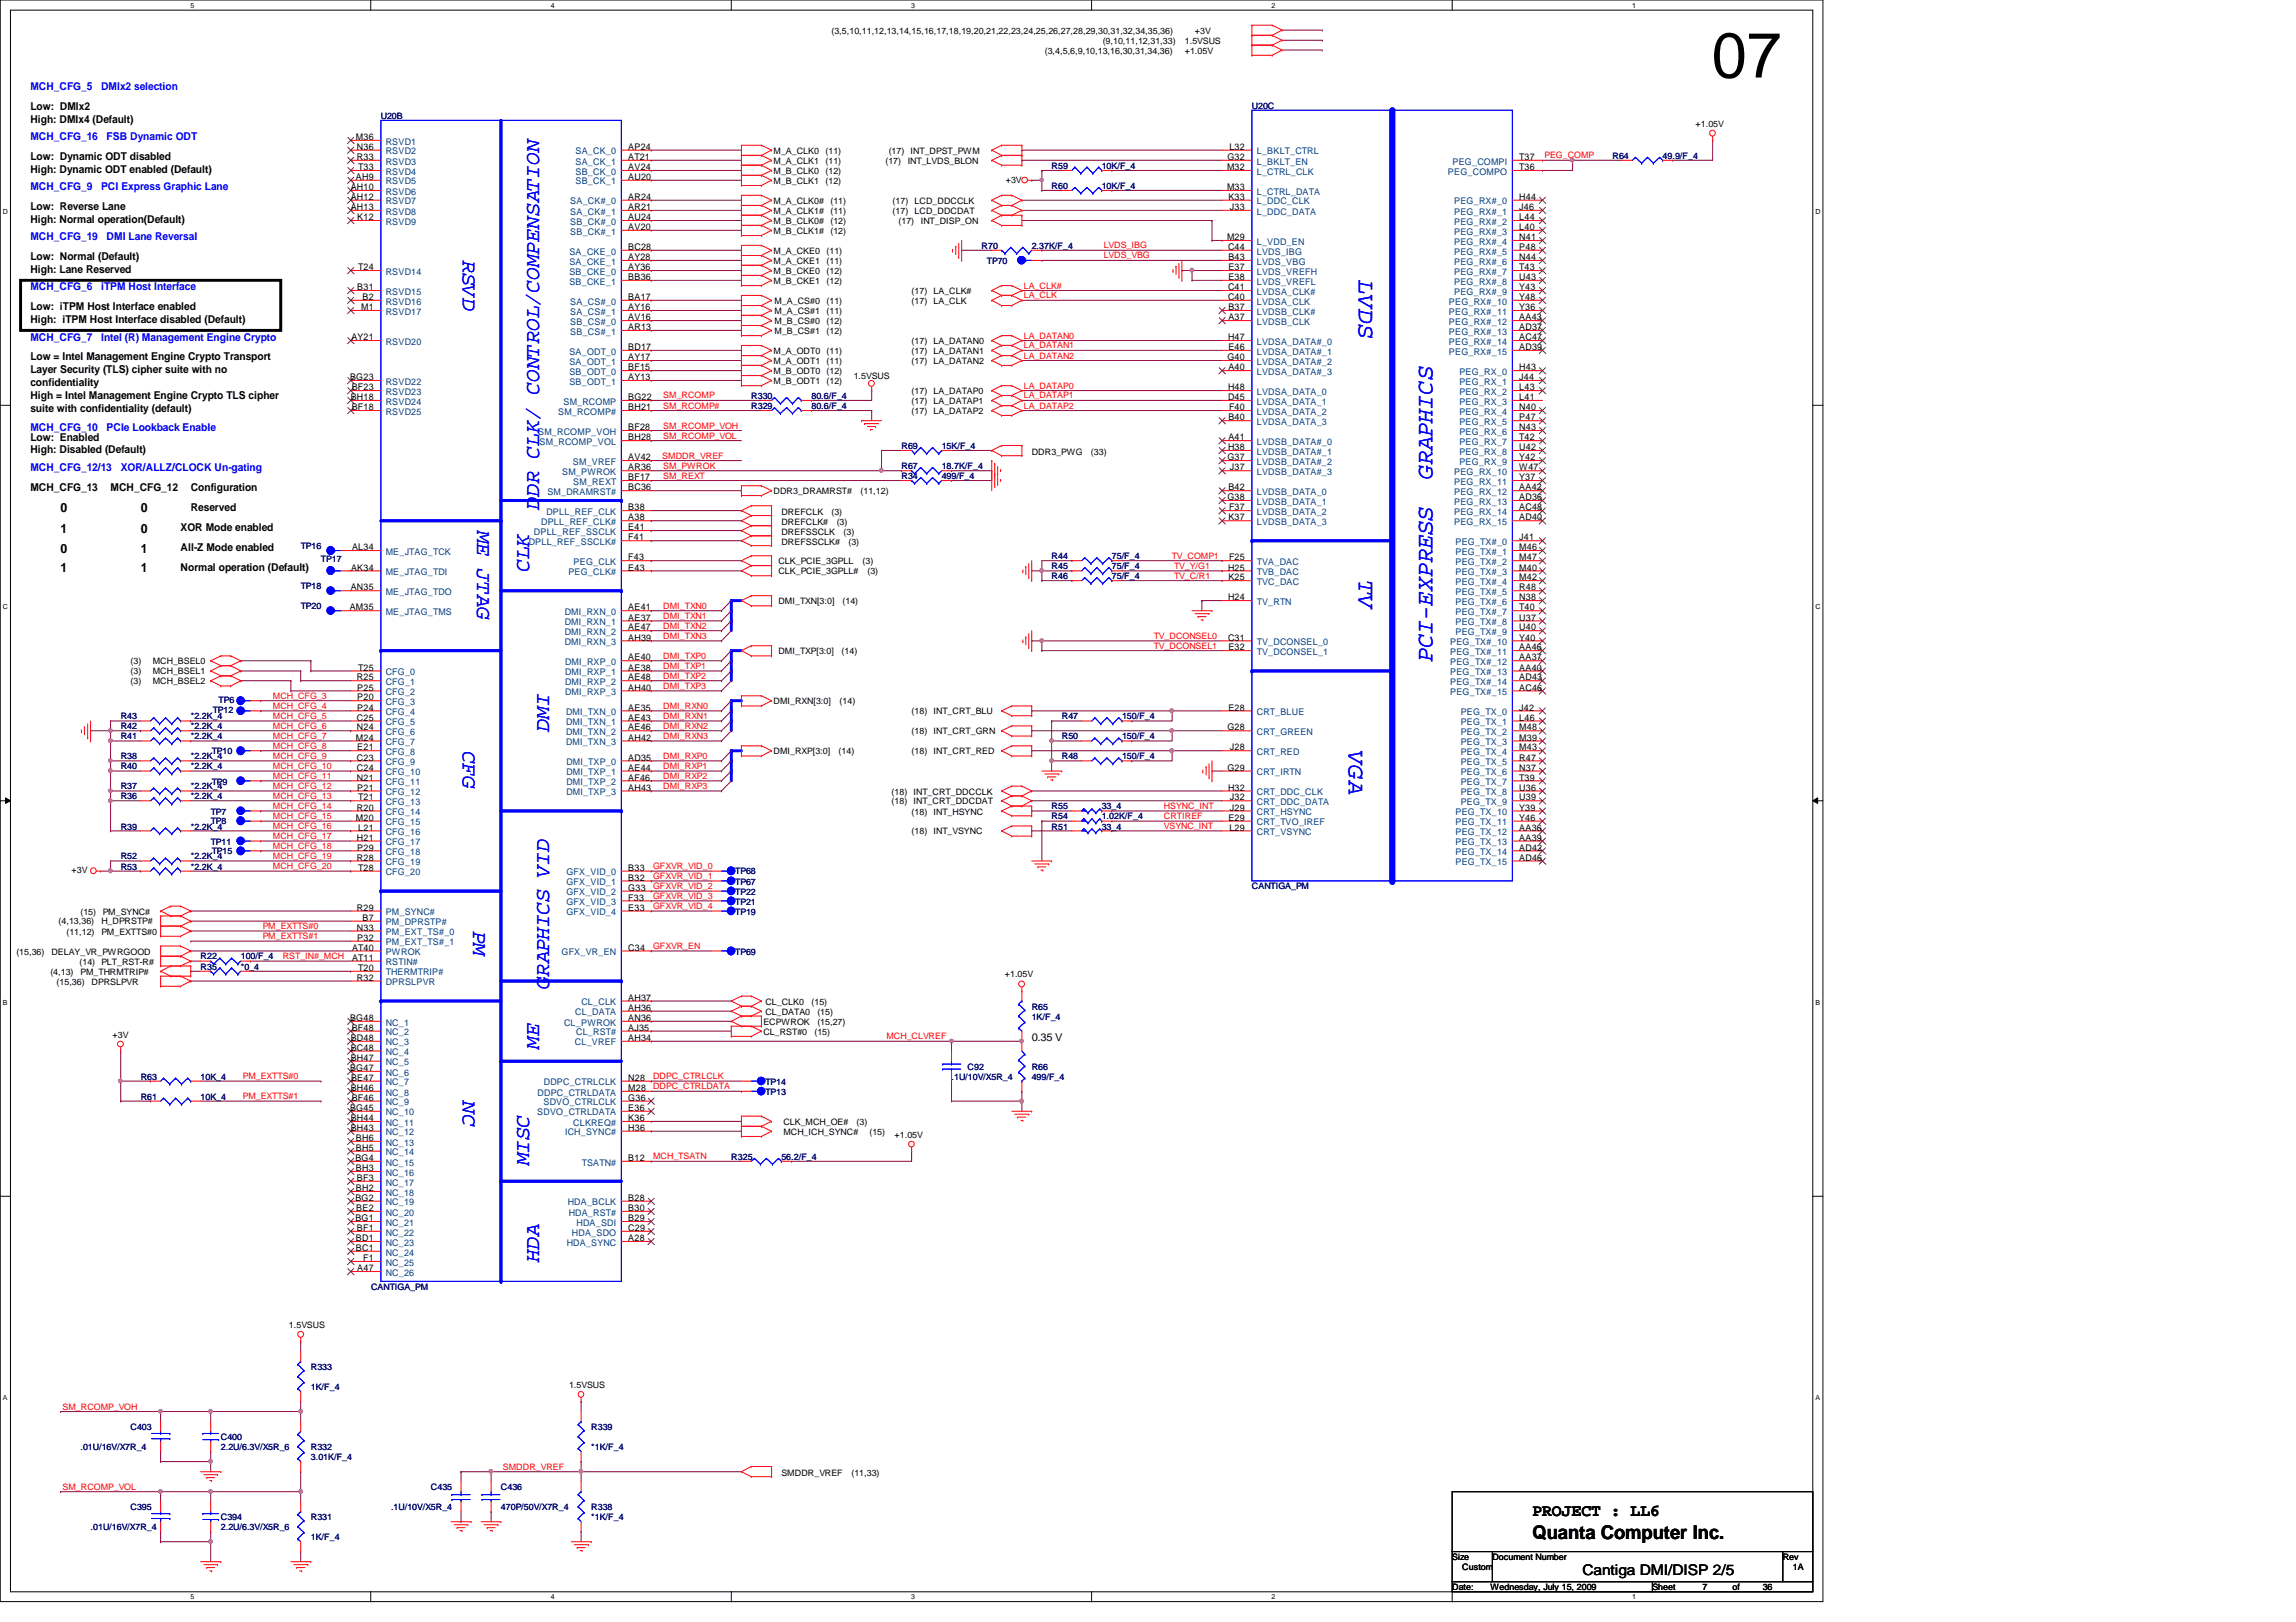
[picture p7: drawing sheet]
<svg xmlns="http://www.w3.org/2000/svg" width="297mm" height="210mm" viewBox="0 0 297 210" stroke-linecap="round" stroke-linejoin="round" font-family="sans-serif">
<defs><g id="words">
<text font-size="8.3" x="221.4" y="10">07</text>
<g font-size="3.1" fill="#00f">
<text x="175.8" y="36.3" transform="rotate(90 175.8 36.3)">LVDS</text>
<text x="175.8" y="75.1" transform="rotate(90 175.8 75.1)">TV</text>
<text x="174.5" y="97.2" transform="rotate(90 174.5 97.2)">VGA</text>
</g>
<g font-size="3" fill="#00f">
<text x="185.3" y="62" transform="rotate(-90 185.3 62)">GRAPHICS</text>
<text x="185.3" y="85.6" transform="rotate(-90 185.3 85.6)">PCI-EXPRESS</text>
</g>
<g font-size="2.7" fill="#00f">
<text x="59.9" y="33.7" transform="rotate(90 59.9 33.7)">RSVD</text>
<text x="69.8" y="66" transform="rotate(-90 69.8 66)">DDR CLK/ CONTROL/COMPENSATION</text>
<text x="61.7" y="68.7" transform="rotate(90 61.7 68.7)">ME JTAG</text>
<text x="68.4" y="74" transform="rotate(-90 68.4 74)">CLK</text>
<text x="71" y="94.7" transform="rotate(-90 71 94.7)">DMI</text>
<text x="59.9" y="97.2" transform="rotate(90 59.9 97.2)">CFG</text>
<text x="61.2" y="120.5" transform="rotate(90 61.2 120.5)">PM</text>
<text x="71" y="128" transform="rotate(-90 71 128)">GRAPHICS VID</text>
<text x="69.8" y="135.8" transform="rotate(-90 69.8 135.8)">ME</text>
<text x="59.9" y="142.5" transform="rotate(90 59.9 142.5)">NC</text>
<text x="68.4" y="150.8" transform="rotate(-90 68.4 150.8)">MISC</text>
<text x="69.8" y="163.4" transform="rotate(-90 69.8 163.4)">HDA</text>
</g>
<text font-size="2.5" x="198.2" y="199.2">Quanta Computer Inc.</text>
<text font-size="2.2" x="198.2" y="196.1">PROJECT : LL6</text>
<text font-size="1.9" x="204.7" y="203.8">Cantiga DMI/DISP 2/5</text>
<g font-size="1.7">
<text x="7.8" y="71.5">0</text>
<text x="7.8" y="68.9">1</text>
<text x="7.8" y="66.3">0</text>
<text x="18.2" y="66.3">0</text>
<text x="18.2" y="68.9">0</text>
<text x="18.2" y="71.5">1</text>
<text x="7.8" y="74.1">1</text>
<text x="18.2" y="74.1">1</text>
</g>
<g font-size="1.4" fill="#00f">
<text x="3.9" y="11.7">MCH_CFG_5</text>
<text x="13.1" y="11.7">DMIx2 selection</text>
<text x="3.9" y="18.2">MCH_CFG_16</text>
<text x="13.8" y="18.2">FSB Dynamic ODT</text>
<text x="3.9" y="24.6">MCH_CFG_9</text>
<text x="13.1" y="24.6">PCI Express Graphic Lane</text>
<text x="3.9" y="31.1">MCH_CFG_19</text>
<text x="13.8" y="31.1">DMI Lane Reversal</text>
<text x="3.9" y="37.6">MCH_CFG_6</text>
<text x="13.1" y="37.6">iTPM Host Interface</text>
<text x="3.9" y="44.1">MCH_CFG_7</text>
<text x="13.1" y="44.1">Intel (R) Management Engine Crypto</text>
<text x="3.9" y="55.8">MCH_CFG_10</text>
<text x="13.8" y="55.8">PCIe Lookback Enable</text>
<text x="3.9" y="60.9">MCH_CFG_12/13</text>
<text x="15.6" y="60.9">XOR/ALLZ/CLOCK Un-gating</text>
</g>
<g font-size="1.4">
<text x="3.9" y="14.3">Low: DMIx2</text>
<text x="3.9" y="15.9">High: DMIx4 (Default)</text>
<text x="3.9" y="20.7">Low: Dynamic ODT disabled</text>
<text x="3.9" y="22.4">High: Dynamic ODT enabled (Default)</text>
<text x="3.9" y="27.2">Low: Reverse Lane</text>
<text x="3.9" y="28.9">High: Normal operation(Default)</text>
<text x="3.9" y="33.7">Low: Normal (Default)</text>
<text x="3.9" y="35.3">High: Lane Reserved</text>
<text x="3.9" y="40.2">Low: iTPM Host Interface enabled</text>
<text x="3.9" y="41.8">High: iTPM Host Interface disabled (Default)</text>
<text x="3.9" y="46.7">Low = Intel Management Engine Crypto Transport</text>
<text x="3.9" y="48.3">Layer Security (TLS) cipher suite with no</text>
<text x="3.9" y="50">confidentiality</text>
<text x="3.9" y="51.6">High = Intel Management Engine Crypto TLS cipher</text>
<text x="3.9" y="53.3">suite with confidentiality (default)</text>
<text x="3.9" y="57">Low: Enabled</text>
<text x="3.9" y="58.7">High: Disabled (Default)</text>
<text x="3.9" y="63.5">MCH_CFG_13</text>
<text x="14.3" y="63.5">MCH_CFG_12</text>
<text x="24.7" y="63.5">Configuration</text>
<text x="23.4" y="71.3">All-Z Mode enabled</text>
<text x="23.4" y="68.7">XOR Mode enabled</text>
<text x="24.7" y="66.1">Reserved</text>
<text x="23.4" y="73.9">Normal operation (Default)</text>
<text x="133.5" y="134.7">0.35 V</text>
</g>
<g font-size="1.2">
<text x="46.1" y="23.3">AH9</text>
<text x="46.1" y="18.1">M36</text>
<text x="46.2" y="19.4">N36</text>
<text x="46.2" y="20.7">R33</text>
<text x="46.4" y="22">T33</text>
<text x="81.3" y="19.4">AP24</text>
<text x="81.3" y="20.7">AT21</text>
<text x="81.3" y="22">AV24</text>
<text x="81.3" y="23.3">AU20</text>
<text x="158.7" y="22">M32</text>
<text x="158.8" y="20.7">G32</text>
<text x="159" y="19.4">L32</text>
<text x="196.6" y="20.7">T37</text>
<text x="196.6" y="22">T36</text>
<text x="45.4" y="24.6">AH10</text>
<text x="45.4" y="25.9">AH12</text>
<text x="45.4" y="27.2">AH13</text>
<text x="46.2" y="28.5">K12</text>
<text x="81.3" y="25.9">AR24</text>
<text x="81.3" y="27.2">AR21</text>
<text x="81.3" y="28.5">AU24</text>
<text x="81.3" y="29.8">AV20</text>
<text x="158.7" y="24.6">M33</text>
<text x="158.9" y="25.9">K33</text>
<text x="159.1" y="27.2">J33</text>
<text x="196.6" y="25.9">H44</text>
<text x="196.6" y="27.2">J46</text>
<text x="196.6" y="28.5">L44</text>
<text x="196.6" y="29.8">L40</text>
<text x="46.4" y="35">T24</text>
<text x="81.3" y="32.3">BC28</text>
<text x="81.3" y="33.7">AY28</text>
<text x="81.3" y="35">AY36</text>
<text x="158.7" y="31.1">M29</text>
<text x="158.9" y="32.3">C44</text>
<text x="158.9" y="33.7">B43</text>
<text x="158.9" y="35">E37</text>
<text x="196.6" y="31.1">N41</text>
<text x="196.6" y="32.3">P48</text>
<text x="196.6" y="33.7">N44</text>
<text x="196.6" y="35">T43</text>
<text x="46.2" y="37.5">B31</text>
<text x="46.7" y="40.1">M1</text>
<text x="46.9" y="38.8">B2</text>
<text x="81.3" y="36.2">BB36</text>
<text x="81.3" y="38.8">BA17</text>
<text x="81.3" y="40.1">AY16</text>
<text x="81.3" y="41.4">AV16</text>
<text x="158.9" y="37.5">C41</text>
<text x="158.9" y="38.8">C40</text>
<text x="158.9" y="36.2">E38</text>
<text x="158.9" y="40.1">B37</text>
<text x="158.9" y="41.4">A37</text>
<text x="196.6" y="36.2">U43</text>
<text x="196.6" y="37.5">Y43</text>
<text x="196.6" y="38.8">Y48</text>
<text x="196.6" y="40.1">Y36</text>
<text x="196.6" y="41.4">AA43</text>
<text x="45.5" y="44">AY21</text>
<text x="81.3" y="42.7">AR13</text>
<text x="81.3" y="45.3">BD17</text>
<text x="81.3" y="46.6">AY17</text>
<text x="81.3" y="47.9">BF15</text>
<text x="158.8" y="46.6">G40</text>
<text x="158.9" y="44">H47</text>
<text x="158.9" y="45.3">E46</text>
<text x="158.9" y="47.9">A40</text>
<text x="196.6" y="42.7">AD37</text>
<text x="196.6" y="44">AC47</text>
<text x="196.6" y="45.3">AD39</text>
<text x="196.6" y="47.9">H43</text>
<text x="45.3" y="49.2">BG23</text>
<text x="45.4" y="51.8">BH18</text>
<text x="45.5" y="50.5">BF23</text>
<text x="45.5" y="53.1">BF18</text>
<text x="81.3" y="49.2">AY13</text>
<text x="81.3" y="51.8">BG22</text>
<text x="81.3" y="53.1">BH21</text>
<text x="158.9" y="51.8">D45</text>
<text x="158.9" y="50.5">H48</text>
<text x="159" y="53.1">F40</text>
<text x="196.6" y="49.2">J44</text>
<text x="196.6" y="50.5">L43</text>
<text x="196.6" y="51.8">L41</text>
<text x="196.6" y="53.1">N40</text>
<text x="81.3" y="55.7">BF28</text>
<text x="81.3" y="57">BH28</text>
<text x="81.3" y="59.6">AV42</text>
<text x="158.8" y="59.6">G37</text>
<text x="158.9" y="58.3">H38</text>
<text x="158.9" y="57">A41</text>
<text x="158.9" y="54.4">B40</text>
<text x="196.6" y="54.4">P47</text>
<text x="196.6" y="55.7">N43</text>
<text x="196.6" y="57">T42</text>
<text x="196.6" y="58.3">U42</text>
<text x="196.6" y="59.6">Y42</text>
<text x="81.3" y="63.5">BC36</text>
<text x="81.3" y="60.9">AR36</text>
<text x="81.3" y="62.1">BF17</text>
<text x="158.8" y="64.7">G38</text>
<text x="158.9" y="63.5">B42</text>
<text x="159.1" y="60.9">J37</text>
<text x="196.6" y="60.9">W47</text>
<text x="196.6" y="62.1">Y37</text>
<text x="196.6" y="63.5">AA42</text>
<text x="196.6" y="64.7">AD36</text>
<text x="45.5" y="71.2">AL34</text>
<text x="81.3" y="66">B38</text>
<text x="81.3" y="67.4">A38</text>
<text x="81.3" y="68.6">E41</text>
<text x="81.3" y="69.9">F41</text>
<text x="158.9" y="67.4">K37</text>
<text x="159" y="66">F37</text>
<text x="196.6" y="66">AC48</text>
<text x="196.6" y="67.4">AD40</text>
<text x="196.6" y="69.9">J41</text>
<text x="196.6" y="71.2">M46</text>
<text x="45.4" y="76.4">AN35</text>
<text x="45.4" y="73.8">AK34</text>
<text x="81.3" y="73.8">E43</text>
<text x="81.3" y="72.5">F43</text>
<text x="158.9" y="73.8">H25</text>
<text x="158.9" y="77.7">H24</text>
<text x="158.9" y="75.1">K25</text>
<text x="159" y="72.5">F25</text>
<text x="196.6" y="73.8">M40</text>
<text x="196.6" y="75.1">M42</text>
<text x="196.6" y="76.4">R48</text>
<text x="196.6" y="77.7">N38</text>
<text x="196.6" y="72.5">M47</text>
<text x="45.3" y="79">AM35</text>
<text x="81.3" y="79">AE41</text>
<text x="81.3" y="80.3">AE37</text>
<text x="81.3" y="81.6">AE47</text>
<text x="81.3" y="82.9">AH39</text>
<text x="158.9" y="82.9">C31</text>
<text x="196.6" y="82.9">Y40</text>
<text x="196.6" y="79">T40</text>
<text x="196.6" y="80.3">U37</text>
<text x="196.6" y="81.6">U40</text>
<text x="46.2" y="88.1">R25</text>
<text x="46.2" y="89.4">P25</text>
<text x="46.4" y="86.8">T25</text>
<text x="81.3" y="85.5">AE40</text>
<text x="81.3" y="86.8">AE38</text>
<text x="81.3" y="88.1">AE48</text>
<text x="81.3" y="89.4">AH40</text>
<text x="158.9" y="84.2">E32</text>
<text x="196.6" y="84.2">AA46</text>
<text x="196.6" y="85.5">AA37</text>
<text x="196.6" y="86.8">AA40</text>
<text x="196.6" y="88.1">AD43</text>
<text x="196.6" y="89.4">AC46</text>
<text x="46.1" y="95.8">M24</text>
<text x="46.2" y="93.3">C25</text>
<text x="46.2" y="94.5">N24</text>
<text x="46.2" y="90.6">P20</text>
<text x="46.2" y="91.9">P24</text>
<text x="81.3" y="91.9">AE35</text>
<text x="81.3" y="93.3">AE43</text>
<text x="81.3" y="94.5">AE46</text>
<text x="81.3" y="95.8">AH42</text>
<text x="158.8" y="94.5">G28</text>
<text x="158.9" y="91.9">E28</text>
<text x="196.6" y="91.9">J42</text>
<text x="196.6" y="93.3">L46</text>
<text x="196.6" y="94.5">M48</text>
<text x="196.6" y="95.8">M39</text>
<text x="46.2" y="98.4">C23</text>
<text x="46.2" y="99.7">C24</text>
<text x="46.2" y="101">N21</text>
<text x="46.2" y="97.1">E21</text>
<text x="81.3" y="98.4">AD35</text>
<text x="81.3" y="99.7">AE44</text>
<text x="81.3" y="101">AF46</text>
<text x="158.8" y="99.7">G29</text>
<text x="159.1" y="97.1">J28</text>
<text x="196.6" y="97.1">M43</text>
<text x="196.6" y="98.4">R47</text>
<text x="196.6" y="99.7">N37</text>
<text x="196.6" y="101">T39</text>
<text x="46.1" y="106.2">M20</text>
<text x="46.2" y="104.9">R20</text>
<text x="46.2" y="102.3">P21</text>
<text x="46.4" y="103.6">T21</text>
<text x="46.4" y="107.5">L21</text>
<text x="81.3" y="102.3">AH43</text>
<text x="158.9" y="102.3">H32</text>
<text x="158.9" y="106.2">E29</text>
<text x="159" y="107.5">L29</text>
<text x="159.1" y="103.6">J32</text>
<text x="159.1" y="104.9">J29</text>
<text x="196.6" y="102.3">U36</text>
<text x="196.6" y="103.6">U39</text>
<text x="196.6" y="104.9">Y39</text>
<text x="196.6" y="106.2">Y46</text>
<text x="196.6" y="107.5">AA36</text>
<text x="46.2" y="111.4">R28</text>
<text x="46.2" y="108.8">H21</text>
<text x="46.2" y="110.1">P29</text>
<text x="46.4" y="112.7">T28</text>
<text x="81.3" y="112.7">B33</text>
<text x="81.3" y="114">B32</text>
<text x="196.6" y="108.8">AA39</text>
<text x="196.6" y="110.1">AD42</text>
<text x="196.6" y="111.4">AD46</text>
<text x="46.2" y="117.9">R29</text>
<text x="46.9" y="119.2">B7</text>
<text x="81.3" y="115.3">G33</text>
<text x="81.3" y="116.5">F33</text>
<text x="81.3" y="117.9">E33</text>
<text x="45.5" y="123">AT40</text>
<text x="45.5" y="124.3">AT11</text>
<text x="46.2" y="120.4">N33</text>
<text x="46.2" y="121.8">P32</text>
<text x="46.4" y="125.6">T20</text>
<text x="81.3" y="123">C34</text>
<text x="46.2" y="126.9">R32</text>
<text x="81.3" y="129.5">AH37</text>
<text x="81.3" y="130.8">AH36</text>
<text x="45.3" y="132.1">BG48</text>
<text x="45.4" y="134.7">BD48</text>
<text x="45.4" y="136">BC48</text>
<text x="45.4" y="137.3">BH47</text>
<text x="45.5" y="133.4">BF48</text>
<text x="81.3" y="132.1">AN36</text>
<text x="81.3" y="133.4">AJ35</text>
<text x="81.3" y="134.7">AH34</text>
<text x="45.3" y="138.6">BG47</text>
<text x="45.3" y="143.8">BG45</text>
<text x="45.4" y="141.2">BH46</text>
<text x="45.4" y="139.9">BE47</text>
<text x="45.5" y="142.5">BF46</text>
<text x="81.3" y="142.5">G36</text>
<text x="81.3" y="143.8">E36</text>
<text x="81.3" y="139.9">N28</text>
<text x="81.3" y="141.2">M28</text>
<text x="45.4" y="145.1">BH44</text>
<text x="45.4" y="146.3">BH43</text>
<text x="46.1" y="147.7">BH6</text>
<text x="46.1" y="148.9">BH5</text>
<text x="81.3" y="145.1">K36</text>
<text x="81.3" y="146.3">H36</text>
<text x="46" y="150.2">BG4</text>
<text x="46" y="155.4">BG2</text>
<text x="46.1" y="151.6">BH3</text>
<text x="46.1" y="154.1">BH2</text>
<text x="46.2" y="152.8">BF3</text>
<text x="81.3" y="150.2">B12</text>
<text x="81.3" y="155.4">B28</text>
<text x="46" y="158">BG1</text>
<text x="46.1" y="160.6">BD1</text>
<text x="46.1" y="161.9">BC1</text>
<text x="46.1" y="156.7">BE2</text>
<text x="46.2" y="159.3">BF1</text>
<text x="81.3" y="156.7">B30</text>
<text x="81.3" y="158">B29</text>
<text x="81.3" y="159.3">C29</text>
<text x="81.3" y="160.6">A28</text>
<text x="46.2" y="164.5">A47</text>
<text x="47" y="163.2">F1</text>
</g>
<g font-size="1.2" fill="#004080">
<text x="49.9" y="23.9">RSVD5</text>
<text x="49.9" y="18.7">RSVD1</text>
<text x="49.9" y="20">RSVD2</text>
<text x="49.9" y="21.3">RSVD3</text>
<text x="49.9" y="22.6">RSVD4</text>
<text x="74.5" y="20">SA_CK_0</text>
<text x="74.5" y="21.3">SA_CK_1</text>
<text x="74.5" y="22.6">SB_CK_0</text>
<text x="74.5" y="23.9">SB_CK_1</text>
<text x="162.6" y="22.6">L_CTRL_CLK</text>
<text x="162.6" y="21.3">L_BKLT_EN</text>
<text x="162.6" y="20">L_BKLT_CTRL</text>
<text x="187.3" y="22.6">PEG_COMPO</text>
<text x="187.9" y="21.3">PEG_COMPI</text>
<text x="49.9" y="25.2">RSVD6</text>
<text x="49.9" y="26.5">RSVD7</text>
<text x="49.9" y="27.8">RSVD8</text>
<text x="49.9" y="29.1">RSVD9</text>
<text x="73.8" y="26.5">SA_CK#_0</text>
<text x="73.8" y="27.8">SA_CK#_1</text>
<text x="73.8" y="29.1">SB_CK#_0</text>
<text x="162.6" y="25.2">L_CTRL_DATA</text>
<text x="162.6" y="26.5">L_DDC_CLK</text>
<text x="162.6" y="27.8">L_DDC_DATA</text>
<text x="188.1" y="26.5">PEG_RX#_0</text>
<text x="188.1" y="27.8">PEG_RX#_1</text>
<text x="188.1" y="29.1">PEG_RX#_2</text>
<text x="49.9" y="35.6">RSVD14</text>
<text x="73.7" y="32.9">SA_CKE_0</text>
<text x="73.7" y="34.2">SA_CKE_1</text>
<text x="73.7" y="35.6">SB_CKE_0</text>
<text x="73.8" y="30.4">SB_CK#_1</text>
<text x="162.6" y="31.7">L_VDD_EN</text>
<text x="162.6" y="32.9">LVDS_IBG</text>
<text x="162.6" y="34.2">LVDS_VBG</text>
<text x="162.6" y="35.6">LVDS_VREFH</text>
<text x="188.1" y="30.4">PEG_RX#_3</text>
<text x="188.1" y="31.7">PEG_RX#_4</text>
<text x="188.1" y="32.9">PEG_RX#_5</text>
<text x="188.1" y="34.2">PEG_RX#_6</text>
<text x="188.1" y="35.6">PEG_RX#_7</text>
<text x="49.9" y="38.1">RSVD15</text>
<text x="49.9" y="40.7">RSVD17</text>
<text x="49.9" y="39.4">RSVD16</text>
<text x="73.7" y="36.8">SB_CKE_1</text>
<text x="73.8" y="39.4">SA_CS#_0</text>
<text x="73.8" y="40.7">SA_CS#_1</text>
<text x="162.6" y="36.8">LVDS_VREFL</text>
<text x="162.6" y="38.1">LVDSA_CLK#</text>
<text x="162.6" y="39.4">LVDSA_CLK</text>
<text x="162.6" y="40.7">LVDSB_CLK#</text>
<text x="187.4" y="39.4">PEG_RX#_10</text>
<text x="187.4" y="40.7">PEG_RX#_11</text>
<text x="188.1" y="36.8">PEG_RX#_8</text>
<text x="188.1" y="38.1">PEG_RX#_9</text>
<text x="49.9" y="44.6">RSVD20</text>
<text x="73.7" y="45.9">SA_ODT_0</text>
<text x="73.7" y="47.2">SA_ODT_1</text>
<text x="73.8" y="42">SB_CS#_0</text>
<text x="73.8" y="43.3">SB_CS#_1</text>
<text x="162.6" y="44.6">LVDSA_DATA#_0</text>
<text x="162.6" y="45.9">LVDSA_DATA#_1</text>
<text x="162.6" y="47.2">LVDSA_DATA#_2</text>
<text x="162.6" y="42">LVDSB_CLK</text>
<text x="187.4" y="42">PEG_RX#_12</text>
<text x="187.4" y="43.3">PEG_RX#_13</text>
<text x="187.4" y="44.6">PEG_RX#_14</text>
<text x="187.4" y="45.9">PEG_RX#_15</text>
<text x="49.9" y="49.8">RSVD22</text>
<text x="49.9" y="51.1">RSVD23</text>
<text x="49.9" y="52.4">RSVD24</text>
<text x="49.9" y="53.7">RSVD25</text>
<text x="72.2" y="53.7">SM_RCOMP#</text>
<text x="72.9" y="52.4">SM_RCOMP</text>
<text x="73.7" y="48.5">SB_ODT_0</text>
<text x="73.7" y="49.8">SB_ODT_1</text>
<text x="162.6" y="52.4">LVDSA_DATA_1</text>
<text x="162.6" y="53.7">LVDSA_DATA_2</text>
<text x="162.6" y="51.1">LVDSA_DATA_0</text>
<text x="162.6" y="48.5">LVDSA_DATA#_3</text>
<text x="188.8" y="48.5">PEG_RX_0</text>
<text x="188.8" y="49.8">PEG_RX_1</text>
<text x="188.8" y="51.1">PEG_RX_2</text>
<text x="188.8" y="52.4">PEG_RX_3</text>
<text x="188.8" y="53.7">PEG_RX_4</text>
<text x="69.6" y="56.3">SM_RCOMP_VOH</text>
<text x="69.8" y="57.6">SM_RCOMP_VOL</text>
<text x="162.6" y="57.6">LVDSB_DATA#_0</text>
<text x="162.6" y="58.8">LVDSB_DATA#_1</text>
<text x="162.6" y="55">LVDSA_DATA_3</text>
<text x="188.8" y="55">PEG_RX_5</text>
<text x="188.8" y="56.3">PEG_RX_6</text>
<text x="188.8" y="57.6">PEG_RX_7</text>
<text x="188.8" y="58.8">PEG_RX_8</text>
<text x="70.8" y="64.1">SM_DRAMRST#</text>
<text x="72.7" y="61.5">SM_PWROK</text>
<text x="74.1" y="60.2">SM_VREF</text>
<text x="74.2" y="62.7">SM_REXT</text>
<text x="162.6" y="60.2">LVDSB_DATA#_2</text>
<text x="162.6" y="65.3">LVDSB_DATA_1</text>
<text x="162.6" y="64.1">LVDSB_DATA_0</text>
<text x="162.6" y="61.5">LVDSB_DATA#_3</text>
<text x="188.1" y="61.5">PEG_RX_10</text>
<text x="188.1" y="62.7">PEG_RX_11</text>
<text x="188.1" y="64.1">PEG_RX_12</text>
<text x="188.1" y="65.3">PEG_RX_13</text>
<text x="188.8" y="60.2">PEG_RX_9</text>
<text x="49.9" y="71.8">ME_JTAG_TCK</text>
<text x="68.4" y="70.5">DPLL_REF_SSCLK#</text>
<text x="69.1" y="69.2">DPLL_REF_SSCLK</text>
<text x="70" y="67.9">DPLL_REF_CLK#</text>
<text x="70.7" y="66.6">DPLL_REF_CLK</text>
<text x="162.6" y="66.6">LVDSB_DATA_2</text>
<text x="162.6" y="67.9">LVDSB_DATA_3</text>
<text x="188.1" y="66.6">PEG_RX_14</text>
<text x="188.1" y="67.9">PEG_RX_15</text>
<text x="188.3" y="70.5">PEG_TX#_0</text>
<text x="188.3" y="71.8">PEG_TX#_1</text>
<text x="49.9" y="74.4">ME_JTAG_TDI</text>
<text x="49.9" y="77">ME_JTAG_TDO</text>
<text x="73.5" y="74.4">PEG_CLK#</text>
<text x="74.2" y="73.1">PEG_CLK</text>
<text x="162.6" y="73.1">TVA_DAC</text>
<text x="162.6" y="74.4">TVB_DAC</text>
<text x="162.6" y="75.7">TVC_DAC</text>
<text x="188.3" y="74.4">PEG_TX#_3</text>
<text x="188.3" y="75.7">PEG_TX#_4</text>
<text x="188.3" y="77">PEG_TX#_5</text>
<text x="188.3" y="73.1">PEG_TX#_2</text>
<text x="49.9" y="79.6">ME_JTAG_TMS</text>
<text x="73.1" y="79.6">DMI_RXN_0</text>
<text x="73.1" y="80.9">DMI_RXN_1</text>
<text x="73.1" y="82.2">DMI_RXN_2</text>
<text x="73.1" y="83.5">DMI_RXN_3</text>
<text x="162.6" y="78.3">TV_RTN</text>
<text x="162.6" y="83.5">TV_DCONSEL_0</text>
<text x="187.6" y="83.5">PEG_TX#_10</text>
<text x="188.3" y="78.3">PEG_TX#_6</text>
<text x="188.3" y="79.6">PEG_TX#_7</text>
<text x="188.3" y="80.9">PEG_TX#_8</text>
<text x="188.3" y="82.2">PEG_TX#_9</text>
<text x="49.9" y="90">CFG_2</text>
<text x="49.9" y="87.4">CFG_0</text>
<text x="49.9" y="88.6">CFG_1</text>
<text x="73.1" y="86.1">DMI_RXP_0</text>
<text x="73.1" y="87.4">DMI_RXP_1</text>
<text x="73.1" y="88.6">DMI_RXP_2</text>
<text x="73.1" y="90">DMI_RXP_3</text>
<text x="162.6" y="84.8">TV_DCONSEL_1</text>
<text x="187.6" y="84.8">PEG_TX#_11</text>
<text x="187.6" y="86.1">PEG_TX#_12</text>
<text x="187.6" y="87.4">PEG_TX#_13</text>
<text x="187.6" y="88.6">PEG_TX#_14</text>
<text x="187.6" y="90">PEG_TX#_15</text>
<text x="49.9" y="91.2">CFG_3</text>
<text x="49.9" y="92.5">CFG_4</text>
<text x="49.9" y="93.9">CFG_5</text>
<text x="49.9" y="95.1">CFG_6</text>
<text x="73.2" y="92.5">DMI_TXN_0</text>
<text x="73.2" y="93.9">DMI_TXN_1</text>
<text x="73.2" y="95.1">DMI_TXN_2</text>
<text x="162.6" y="92.5">CRT_BLUE</text>
<text x="162.6" y="95.1">CRT_GREEN</text>
<text x="189" y="92.5">PEG_TX_0</text>
<text x="189" y="93.9">PEG_TX_1</text>
<text x="189" y="95.1">PEG_TX_2</text>
<text x="49.9" y="96.4">CFG_7</text>
<text x="49.9" y="97.7">CFG_8</text>
<text x="49.9" y="99">CFG_9</text>
<text x="49.9" y="100.3">CFG_10</text>
<text x="49.9" y="101.6">CFG_11</text>
<text x="73.2" y="96.4">DMI_TXN_3</text>
<text x="73.3" y="99">DMI_TXP_0</text>
<text x="73.3" y="100.3">DMI_TXP_1</text>
<text x="73.3" y="101.6">DMI_TXP_2</text>
<text x="162.6" y="97.7">CRT_RED</text>
<text x="162.6" y="100.3">CRT_IRTN</text>
<text x="189" y="96.4">PEG_TX_3</text>
<text x="189" y="97.7">PEG_TX_4</text>
<text x="189" y="99">PEG_TX_5</text>
<text x="189" y="100.3">PEG_TX_6</text>
<text x="189" y="101.6">PEG_TX_7</text>
<text x="49.9" y="102.9">CFG_12</text>
<text x="49.9" y="104.2">CFG_13</text>
<text x="49.9" y="105.5">CFG_14</text>
<text x="49.9" y="106.8">CFG_15</text>
<text x="73.3" y="102.9">DMI_TXP_3</text>
<text x="162.6" y="102.9">CRT_DDC_CLK</text>
<text x="162.6" y="104.2">CRT_DDC_DATA</text>
<text x="162.6" y="105.5">CRT_HSYNC</text>
<text x="162.6" y="106.8">CRT_TVO_IREF</text>
<text x="188.3" y="105.5">PEG_TX_10</text>
<text x="188.3" y="106.8">PEG_TX_11</text>
<text x="189" y="102.9">PEG_TX_8</text>
<text x="189" y="104.2">PEG_TX_9</text>
<text x="49.9" y="110.7">CFG_18</text>
<text x="49.9" y="112">CFG_19</text>
<text x="49.9" y="113.3">CFG_20</text>
<text x="49.9" y="108.1">CFG_16</text>
<text x="49.9" y="109.4">CFG_17</text>
<text x="73.3" y="113.3">GFX_VID_0</text>
<text x="162.6" y="108.1">CRT_VSYNC</text>
<text x="188.3" y="108.1">PEG_TX_12</text>
<text x="188.3" y="109.4">PEG_TX_13</text>
<text x="188.3" y="110.7">PEG_TX_14</text>
<text x="188.3" y="112">PEG_TX_15</text>
<text x="49.9" y="118.4">PM_SYNC#</text>
<text x="49.9" y="119.8">PM_DPRSTP#</text>
<text x="73.3" y="114.6">GFX_VID_1</text>
<text x="73.3" y="115.9">GFX_VID_2</text>
<text x="73.3" y="117.1">GFX_VID_3</text>
<text x="73.3" y="118.4">GFX_VID_4</text>
<text x="49.9" y="121">PM_EXT_TS#_0</text>
<text x="49.9" y="122.3">PM_EXT_TS#_1</text>
<text x="49.9" y="123.6">PWROK</text>
<text x="49.9" y="124.9">RSTIN#</text>
<text x="72.6" y="123.6">GFX_VR_EN</text>
<text x="49.9" y="126.2">THERMTRIP#</text>
<text x="49.9" y="127.5">DPRSLPVR</text>
<text x="74.4" y="131.4">CL_DATA</text>
<text x="75.2" y="130.1">CL_CLK</text>
<text x="49.9" y="132.7">NC_1</text>
<text x="49.9" y="134">NC_2</text>
<text x="49.9" y="135.3">NC_3</text>
<text x="49.9" y="136.6">NC_4</text>
<text x="49.9" y="137.9">NC_5</text>
<text x="73" y="132.7">CL_PWROK</text>
<text x="74.4" y="135.3">CL_VREF</text>
<text x="74.5" y="134">CL_RST#</text>
<text x="49.9" y="139.2">NC_6</text>
<text x="49.9" y="140.5">NC_7</text>
<text x="49.9" y="141.8">NC_8</text>
<text x="49.9" y="143">NC_9</text>
<text x="69.6" y="141.8">DDPC_CTRLDATA</text>
<text x="70.3" y="143">SDVO_CTRLCLK</text>
<text x="70.4" y="140.5">DDPC_CTRLCLK</text>
<text x="49.9" y="144.4">NC_10</text>
<text x="49.9" y="145.7">NC_11</text>
<text x="49.9" y="146.9">NC_12</text>
<text x="49.9" y="148.3">NC_13</text>
<text x="49.9" y="149.5">NC_14</text>
<text x="69.5" y="144.4">SDVO_CTRLDATA</text>
<text x="73.1" y="146.9">ICH_SYNC#</text>
<text x="74.2" y="145.7">CLKREQ#</text>
<text x="49.9" y="150.8">NC_15</text>
<text x="49.9" y="152.1">NC_16</text>
<text x="49.9" y="153.4">NC_17</text>
<text x="49.9" y="154.7">NC_18</text>
<text x="49.9" y="156">NC_19</text>
<text x="73.4" y="156">HDA_BCLK</text>
<text x="75.3" y="150.8">TSATN#</text>
<text x="49.9" y="157.3">NC_20</text>
<text x="49.9" y="158.6">NC_21</text>
<text x="49.9" y="159.9">NC_22</text>
<text x="49.9" y="161.2">NC_23</text>
<text x="73.3" y="161.2">HDA_SYNC</text>
<text x="73.6" y="157.3">HDA_RST#</text>
<text x="74" y="159.9">HDA_SDO</text>
<text x="74.6" y="158.6">HDA_SDI</text>
<text x="49.9" y="165.1">NC_26</text>
<text x="49.9" y="162.5">NC_24</text>
<text x="49.9" y="163.8">NC_25</text>
</g>
<g font-size="1.1">
<text x="107.6" y="4.4">(3,5,10,11,12,13,14,15,16,17,18,19,20,21,22,23,24,25,26,27,28,29,30,31,32,34,35,36)</text>
<text x="142.7" y="5.7">(9,10,11,12,31,33)</text>
<text x="153.3" y="5.7">1.5VSUS</text>
<text x="154.6" y="4.4">+3V</text>
<text x="135.2" y="6.9">(3,4,5,6,9,10,13,16,30,31,34,36)</text>
<text x="153.3" y="6.9">+1.05V</text>
<text x="219.4" y="16.4">+1.05V</text>
<text x="100.1" y="19.9">M_A_CLK0</text>
<text x="100.1" y="21.2">M_A_CLK1</text>
<text x="100.1" y="23.8">M_B_CLK1</text>
<text x="100.1" y="22.5">M_B_CLK0</text>
<text x="106.8" y="19.9">(11)</text>
<text x="106.8" y="21.2">(11)</text>
<text x="106.8" y="23.8">(12)</text>
<text x="106.8" y="22.5">(12)</text>
<text x="114.6" y="21.2">(17)</text>
<text x="115" y="19.9">(17)</text>
<text x="117.4" y="21.2">INT_LVDS_BLON</text>
<text x="117.8" y="19.9">INT_DPST_PWM</text>
<text x="130.1" y="23.7">+3V</text>
<text x="100.1" y="29">M_B_CLK0#</text>
<text x="100.1" y="27.7">M_A_CLK1#</text>
<text x="100.1" y="26.4">M_A_CLK0#</text>
<text x="107.4" y="29">(12)</text>
<text x="107.4" y="27.7">(11)</text>
<text x="107.4" y="26.4">(11)</text>
<text x="115.5" y="27.7">(17)</text>
<text x="115.5" y="26.4">(17)</text>
<text x="116.2" y="29">(17)</text>
<text x="118.3" y="27.7">LCD_DDCDAT</text>
<text x="118.3" y="26.4">LCD_DDCCLK</text>
<text x="119.1" y="29">INT_DISP_ON</text>
<text x="100.1" y="35.4">M_B_CKE0</text>
<text x="100.1" y="34.2">M_A_CKE1</text>
<text x="100.1" y="32.9">M_A_CKE0</text>
<text x="100.1" y="30.3">M_B_CLK1#</text>
<text x="106.9" y="35.4">(12)</text>
<text x="106.9" y="34.2">(11)</text>
<text x="106.9" y="32.9">(11)</text>
<text x="107.4" y="30.3">(12)</text>
<text x="100.1" y="36.7">M_B_CKE1</text>
<text x="100.2" y="40.6">M_A_CS#1</text>
<text x="100.2" y="39.3">M_A_CS#0</text>
<text x="100.2" y="41.9">M_B_CS#0</text>
<text x="106.9" y="36.7">(12)</text>
<text x="106.9" y="40.6">(11)</text>
<text x="106.9" y="39.3">(11)</text>
<text x="106.9" y="41.9">(12)</text>
<text x="117.9" y="38.1">(17)</text>
<text x="117.9" y="39.3">(17)</text>
<text x="120.8" y="38.1">LA_CLK#</text>
<text x="120.8" y="39.3">LA_CLK</text>
<text x="100.1" y="45.8">M_A_ODT0 (11)</text>
<text x="100.1" y="47.1">M_A_ODT1 (11)</text>
<text x="100.2" y="43.2">M_B_CS#1</text>
<text x="106.9" y="43.2">(12)</text>
<text x="117.9" y="44.5">(17)</text>
<text x="117.9" y="45.8">(17)</text>
<text x="117.9" y="47.1">(17)</text>
<text x="120.8" y="44.5">LA_DATAN0</text>
<text x="120.8" y="45.8">LA_DATAN1</text>
<text x="120.8" y="47.1">LA_DATAN2</text>
<text x="100.1" y="48.4">M_B_ODT0 (12)</text>
<text x="100.1" y="49.7">M_B_ODT1 (12)</text>
<text x="110.4" y="49.1">1.5VSUS</text>
<text x="117.9" y="51">(17)</text>
<text x="117.9" y="53.6">(17)</text>
<text x="117.9" y="52.3">(17)</text>
<text x="120.8" y="51">LA_DATAP0</text>
<text x="120.8" y="53.6">LA_DATAP2</text>
<text x="120.8" y="52.3">LA_DATAP1</text>
<text x="133.5" y="58.9">DDR3_PWG</text>
<text x="141.1" y="58.9">(33)</text>
<text x="100.1" y="64">DDR3_DRAMRST#</text>
<text x="111.3" y="64">(11,12)</text>
<text x="101.1" y="70.6">DREFSSCLK#</text>
<text x="101.1" y="69.3">DREFSSCLK</text>
<text x="101.1" y="67.9">DREFCLK#</text>
<text x="101.1" y="66.7">DREFCLK</text>
<text x="107.6" y="66.7">(3)</text>
<text x="108.2" y="67.9">(3)</text>
<text x="109.1" y="69.3">(3)</text>
<text x="109.8" y="70.6">(3)</text>
<text x="100.7" y="74.3">CLK_PCIE_3GPLL#</text>
<text x="100.7" y="73">CLK_PCIE_3GPLL</text>
<text x="111.6" y="73">(3)</text>
<text x="112.2" y="74.3">(3)</text>
<text x="100.7" y="78.2">DMI_TXN[3:0]</text>
<text x="109" y="78.2">(14)</text>
<text x="16.9" y="86">(3)</text>
<text x="16.9" y="87.2">(3)</text>
<text x="16.9" y="88.6">(3)</text>
<text x="19.8" y="86">MCH_BSEL0</text>
<text x="19.8" y="87.2">MCH_BSEL1</text>
<text x="19.8" y="88.6">MCH_BSEL2</text>
<text x="100.7" y="84.7">DMI_TXP[3:0]</text>
<text x="108.9" y="84.7">(14)</text>
<text x="100.1" y="91.1">DMI_RXN[3:0]</text>
<text x="108.6" y="91.1">(14)</text>
<text x="117.9" y="92.5">(18)</text>
<text x="117.9" y="95">(18)</text>
<text x="120.8" y="92.5">INT_CRT_BLU</text>
<text x="120.8" y="95">INT_CRT_GRN</text>
<text x="100.1" y="97.6">DMI_RXP[3:0]</text>
<text x="108.5" y="97.6">(14)</text>
<text x="117.9" y="97.6">(18)</text>
<text x="120.8" y="97.6">INT_CRT_RED</text>
<text x="115.4" y="104.1">(18)</text>
<text x="115.4" y="102.8">(18)</text>
<text x="117.9" y="108">(18)</text>
<text x="117.9" y="105.4">(18)</text>
<text x="118.2" y="104.1">INT_CRT_DDCDAT</text>
<text x="118.2" y="102.8">INT_CRT_DDCCLK</text>
<text x="120.8" y="108">INT_VSYNC</text>
<text x="120.8" y="105.4">INT_HSYNC</text>
<text x="9.3" y="113">+3V</text>
<text x="7.6" y="119.6">(4,13,36)</text>
<text x="10.4" y="118.4">(15)</text>
<text x="13.1" y="119.6">H_DPRSTP#</text>
<text x="13.3" y="118.4">PM_SYNC#</text>
<text x="2.1" y="123.5">(15,36)</text>
<text x="6.6" y="123.5">DELAY_VR_PWRGOOD</text>
<text x="8.6" y="120.9">(11,12)</text>
<text x="10.3" y="124.8">(14)</text>
<text x="13.1" y="124.8">PLT_RST-R#</text>
<text x="13.1" y="120.9">PM_EXTTS#0</text>
<text x="6.5" y="126.1">(4,13)</text>
<text x="7.3" y="127.4">(15,36)</text>
<text x="10.4" y="126.1">PM_THRMTRIP#</text>
<text x="11.9" y="127.4">DPRSLPVR</text>
<text x="99" y="131.3">CL_DATA0</text>
<text x="99" y="130">CL_CLK0</text>
<text x="105" y="130">(15)</text>
<text x="105.7" y="131.3">(15)</text>
<text x="130" y="126.5">+1.05V</text>
<text x="14.6" y="134.3">+3V</text>
<text x="98.8" y="132.6">ECPWROK</text>
<text x="98.8" y="133.9">CL_RST#0</text>
<text x="105.4" y="133.9">(15)</text>
<text x="105.7" y="132.6">(15,27)</text>
<text x="101.3" y="145.5">CLK_MCH_OE#</text>
<text x="101.3" y="146.9">MCH_ICH_SYNC#</text>
<text x="110.8" y="145.5">(3)</text>
<text x="112.5" y="146.9">(15)</text>
<text x="115.7" y="147.2">+1.05V</text>
<text x="37.4" y="171.8">1.5VSUS</text>
<text x="73.6" y="179.6">1.5VSUS</text>
<text x="101.1" y="191">SMDDR_VREF</text>
<text x="110.1" y="191">(11,33)</text>
<text x="187.9" y="201.9">Size</text>
<text x="189.2" y="203.2">Custom</text>
<text x="193.1" y="201.9">Document Number</text>
<text x="230.6" y="201.9">Rev</text>
<text x="231.9" y="203.2">1A</text>
<text x="187.9" y="205.8">Date:</text>
<text x="192.8" y="205.8">Wednesday, July 15, 2009</text>
<text x="213.8" y="205.8">Sheet</text>
<text x="220.3" y="205.8">7</text>
<text x="224.2" y="205.8">of</text>
<text x="228" y="205.8">36</text>
</g>
<g font-size="1.1" fill="#000080">
<text x="49.3" y="15.4">U20B</text>
<text x="162" y="14.1">U20C</text>
<text x="136.1" y="21.8">R59</text>
<text x="142.5" y="21.8">10K/F_4</text>
<text x="208.6" y="20.5">R64</text>
<text x="215.1" y="20.5">49.9/F_4</text>
<text x="136.1" y="24.4">R60</text>
<text x="142.5" y="24.4">10K/F_4</text>
<text x="127" y="32.2">R70</text>
<text x="127.7" y="34.2">TP70</text>
<text x="133.5" y="32.2">2.37K/F_4</text>
<text x="97.2" y="51.6">R330</text>
<text x="97.2" y="52.9">R329</text>
<text x="105" y="51.6">80.6/F_4</text>
<text x="105" y="52.9">80.6/F_4</text>
<text x="116.6" y="58.1">R69</text>
<text x="121.8" y="58.1">15K/F_4</text>
<text x="116.6" y="62">R34</text>
<text x="116.6" y="60.7">R67</text>
<text x="121.8" y="62">499/F_4</text>
<text x="121.8" y="60.7">18.7K/F_4</text>
<text x="38.9" y="71.1">TP16</text>
<text x="38.9" y="76.2">TP18</text>
<text x="41.5" y="72.8">TP17</text>
<text x="136.1" y="72.3">R44</text>
<text x="136.1" y="73.7">R45</text>
<text x="136.1" y="75">R46</text>
<text x="143.8" y="72.3">75/F_4</text>
<text x="143.8" y="73.7">75/F_4</text>
<text x="143.8" y="75">75/F_4</text>
<text x="38.9" y="78.8">TP20</text>
<text x="15.6" y="93.1">R43</text>
<text x="15.6" y="94.4">R42</text>
<text x="15.6" y="95.7">R41</text>
<text x="24.7" y="93.1">*2.2K_4</text>
<text x="24.7" y="94.4">*2.2K_4</text>
<text x="24.7" y="95.7">*2.2K_4</text>
<text x="27.5" y="92.3">TP12</text>
<text x="28.3" y="91">TP6</text>
<text x="137.4" y="93.1">R47</text>
<text x="137.4" y="95.7">R50</text>
<text x="145.2" y="93.1">150/F_4</text>
<text x="145.2" y="95.7">150/F_4</text>
<text x="15.6" y="99.6">R40</text>
<text x="15.6" y="98.3">R38</text>
<text x="24.7" y="99.6">*2.2K_4</text>
<text x="24.7" y="98.3">*2.2K_4</text>
<text x="27.4" y="101.6">TP9</text>
<text x="27.4" y="97.6">TP10</text>
<text x="137.4" y="98.3">R48</text>
<text x="145.2" y="98.3">150/F_4</text>
<text x="15.6" y="107.4">R39</text>
<text x="15.6" y="102.2">R37</text>
<text x="15.6" y="103.5">R36</text>
<text x="24.7" y="107.4">*2.2K_4</text>
<text x="24.7" y="102.2">*2.2K_4</text>
<text x="24.7" y="103.5">*2.2K_4</text>
<text x="27.3" y="105.4">TP7</text>
<text x="27.3" y="106.7">TP8</text>
<text x="136.1" y="106">R54</text>
<text x="136.1" y="107.4">R51</text>
<text x="136.1" y="104.7">R55</text>
<text x="142.5" y="106">1.02K/F_4</text>
<text x="142.5" y="107.4">33_4</text>
<text x="142.5" y="104.7">33_4</text>
<text x="15.6" y="111.2">R52</text>
<text x="15.6" y="112.5">R53</text>
<text x="24.7" y="111.2">*2.2K_4</text>
<text x="24.7" y="112.5">*2.2K_4</text>
<text x="27.3" y="109.3">TP11</text>
<text x="27.4" y="110.6">TP15</text>
<text x="95.1" y="113.2">TP68</text>
<text x="95.1" y="115.8">TP22</text>
<text x="95.1" y="118.4">TP19</text>
<text x="95.1" y="114.5">TP67</text>
<text x="95.1" y="117.1">TP21</text>
<text x="162" y="115.1">CANTIGA_PM</text>
<text x="25.9" y="125.5">R35</text>
<text x="25.9" y="124.2">R22</text>
<text x="31.2" y="125.5">*0_4</text>
<text x="31.2" y="124.2">100/F_4</text>
<text x="95.1" y="123.5">TP69</text>
<text x="133.5" y="130.6">R65</text>
<text x="133.5" y="132">1K/F_4</text>
<text x="18.2" y="139.7">R63</text>
<text x="18.2" y="142.3">R61</text>
<text x="25.9" y="139.7">10K_4</text>
<text x="25.9" y="142.3">10K_4</text>
<text x="99" y="141.7">TP13</text>
<text x="99" y="140.4">TP14</text>
<text x="123.1" y="139.7">.1U/10V/X5R_4</text>
<text x="125.2" y="138.4">C92</text>
<text x="133.5" y="138.4">R66</text>
<text x="133.5" y="139.7">499/F_4</text>
<text x="94.6" y="150.1">R325</text>
<text x="101.1" y="150.1">56.2/F_4</text>
<text x="48" y="166.9">CANTIGA_PM</text>
<text x="40.2" y="177.3">R333</text>
<text x="40.2" y="179.9">1K/F_4</text>
<text x="16.9" y="185.1">C403</text>
<text x="76.5" y="185.1">R339</text>
<text x="10.4" y="187.7">.01U/16V/X7R_4</text>
<text x="28.6" y="186.4">C400</text>
<text x="28.6" y="187.7">2.2U/6.3V/X5R_6</text>
<text x="40.2" y="187.7">R332</text>
<text x="40.2" y="188.9">3.01K/F_4</text>
<text x="76.5" y="187.7">*1K/F_4</text>
<text x="16.9" y="195.4">C395</text>
<text x="28.6" y="196.7">C394</text>
<text x="40.2" y="196.7">R331</text>
<text x="50.6" y="195.4">.1U/10V/X5R_4</text>
<text x="55.7" y="192.8">C435</text>
<text x="64.8" y="192.8">C436</text>
<text x="64.8" y="195.4">470P/50V/X7R_4</text>
<text x="76.5" y="195.4">R338</text>
<text x="76.5" y="196.7">*1K/F_4</text>
<text x="11.7" y="198">.01U/16V/X7R_4</text>
<text x="28.6" y="198">2.2U/6.3V/X5R_6</text>
<text x="40.2" y="199.3">1K/F_4</text>
</g>
<g font-size="1.1" fill="#f00">
<text x="199.8" y="20.5">PEG_COMP</text>
<text x="142.8" y="33.4">LVDS_VBG</text>
<text x="142.8" y="32.1">LVDS_IBG</text>
<text x="132.5" y="37.3">LA_CLK#</text>
<text x="132.5" y="38.6">LA_CLK</text>
<text x="132.5" y="46.4">LA_DATAN2</text>
<text x="132.5" y="45.1">LA_DATAN1</text>
<text x="132.5" y="43.8">LA_DATAN0</text>
<text x="85.8" y="52.9">SM_RCOMP#</text>
<text x="85.8" y="51.6">SM_RCOMP</text>
<text x="132.5" y="50.3">LA_DATAP0</text>
<text x="132.5" y="51.6">LA_DATAP1</text>
<text x="132.5" y="52.9">LA_DATAP2</text>
<text x="85.7" y="59.4">SMDDR_VREF</text>
<text x="85.8" y="55.5">SM_RCOMP_VOH</text>
<text x="85.8" y="56.8">SM_RCOMP_VOL</text>
<text x="85.8" y="61.9">SM_REXT</text>
<text x="85.8" y="60.7">SM_PWROK</text>
<text x="151.6" y="72.3">TV_COMP1</text>
<text x="151.9" y="73.6">TV_Y/G1</text>
<text x="151.9" y="74.9">TV_C/R1</text>
<text x="85.8" y="78.8">DMI_TXN0</text>
<text x="85.8" y="80.1">DMI_TXN1</text>
<text x="85.8" y="81.4">DMI_TXN2</text>
<text x="85.8" y="82.7">DMI_TXN3</text>
<text x="149.3" y="83.9">TV_DCONSEL1</text>
<text x="149.3" y="82.7">TV_DCONSEL0</text>
<text x="85.8" y="85.3">DMI_TXP0</text>
<text x="85.8" y="86.6">DMI_TXP1</text>
<text x="85.8" y="87.8">DMI_TXP2</text>
<text x="85.8" y="89.2">DMI_TXP3</text>
<text x="35.3" y="90.4">MCH_CFG_3</text>
<text x="35.3" y="91.7">MCH_CFG_4</text>
<text x="35.3" y="93">MCH_CFG_5</text>
<text x="35.3" y="95.6">MCH_CFG_7</text>
<text x="35.3" y="94.3">MCH_CFG_6</text>
<text x="85.8" y="91.7">DMI_RXN0</text>
<text x="85.8" y="93">DMI_RXN1</text>
<text x="85.8" y="94.3">DMI_RXN2</text>
<text x="85.8" y="95.6">DMI_RXN3</text>
<text x="35.3" y="96.9">MCH_CFG_8</text>
<text x="35.3" y="98.2">MCH_CFG_9</text>
<text x="35.3" y="100.8">MCH_CFG_11</text>
<text x="35.3" y="99.5">MCH_CFG_10</text>
<text x="85.8" y="98.2">DMI_RXP0</text>
<text x="85.8" y="99.5">DMI_RXP1</text>
<text x="85.8" y="100.8">DMI_RXP2</text>
<text x="35.3" y="104.7">MCH_CFG_14</text>
<text x="35.3" y="106">MCH_CFG_15</text>
<text x="35.3" y="107.3">MCH_CFG_16</text>
<text x="35.3" y="103.4">MCH_CFG_13</text>
<text x="35.3" y="102.1">MCH_CFG_12</text>
<text x="85.8" y="102.1">DMI_RXP3</text>
<text x="150.6" y="104.7">HSYNC_INT</text>
<text x="150.6" y="106">CRTIREF</text>
<text x="150.6" y="107.3">VSYNC_INT</text>
<text x="35.3" y="108.6">MCH_CFG_17</text>
<text x="35.3" y="109.9">MCH_CFG_18</text>
<text x="35.3" y="112.5">MCH_CFG_20</text>
<text x="35.3" y="111.2">MCH_CFG_19</text>
<text x="84.5" y="112.5">GFXVR_VID_0</text>
<text x="84.5" y="113.7">GFXVR_VID_1</text>
<text x="84.5" y="115.1">GFXVR_VID_2</text>
<text x="84.5" y="116.3">GFXVR_VID_3</text>
<text x="84.5" y="117.6">GFXVR_VID_4</text>
<text x="34" y="121.5">PM_EXTTS#1</text>
<text x="34" y="120.2">PM_EXTTS#0</text>
<text x="36.6" y="124.1">RST_IN#_MCH</text>
<text x="84.5" y="122.8">GFXVR_EN</text>
<text x="114.7" y="134.5">MCH_CLVREF</text>
<text x="31.4" y="139.7">PM_EXTTS#0</text>
<text x="31.4" y="142.2">PM_EXTTS#1</text>
<text x="84.5" y="139.7">DDPC_CTRLCLK</text>
<text x="84.5" y="141">DDPC_CTRLDATA</text>
<text x="84.5" y="150">MCH_TSATN</text>
<text x="8.1" y="182.4">SM_RCOMP_VOH</text>
<text x="65.1" y="190.2">SMDDR_VREF</text>
<text x="8.1" y="192.8">SM_RCOMP_VOL</text>
</g>
<g font-size=".9">
<text x="24.6" y="1">5</text>
<text x="71.2" y="1">4</text>
<text x="117.9" y="1">3</text>
<text x="164.5" y="1">2</text>
<text x="211.2" y="1">1</text>
<text x=".4" y="27.7">D</text>
<text x="234.9" y="27.7">D</text>
<text x=".4" y="78.8">C</text>
<text x="234.9" y="78.8">C</text>
<text x=".4" y="130">B</text>
<text x="234.9" y="130">B</text>
<text x=".4" y="181.2">A</text>
<text x="234.9" y="181.2">A</text>
<text x="24.6" y="207">5</text>
<text x="71.2" y="207">4</text>
<text x="117.9" y="207">3</text>
<text x="164.5" y="207">2</text>
<text x="211.2" y="207">1</text>
</g>
</g></defs>
<path d="M0 0h235.8v207.3h-235.8zM1.4 1.3h233.1v204.7h-233.1z" fill="none" stroke="#000" stroke-width=".13"/>
<g fill="#fff">
<path d="M24.6 .2h.5v1h-.5z"/>
<path d="M24.6 206.2h.5v1h-.5z"/>
</g>
<path d="M48 0v1.3M48 206v1.3" fill="none" stroke="#000" stroke-width=".13"/>
<g fill="#fff">
<path d="M71.2 .2h.6v1h-.6z"/>
<path d="M71.2 206.2h.6v1h-.6z"/>
</g>
<path d="M94.6 0v1.3M94.6 206v1.3" fill="none" stroke="#000" stroke-width=".13"/>
<g fill="#fff">
<path d="M117.9 .2h.5v1h-.5z"/>
<path d="M117.9 206.2h.5v1h-.5z"/>
</g>
<path d="M141.2 0v1.3M141.2 206v1.3" fill="none" stroke="#000" stroke-width=".13"/>
<g fill="#fff">
<path d="M164.5 .2h.5v1h-.5z"/>
<path d="M164.5 206.2h.5v1h-.5z"/>
</g>
<path d="M187.9 0v1.3M187.9 206v1.3" fill="none" stroke="#000" stroke-width=".13"/>
<g fill="#fff">
<path d="M211.2 .2h.5v1h-.5z"/>
<path d="M211.2 206.2h.5v1h-.5z"/>
<path d="M.4 26.9h.6v1h-.6z"/>
<path d="M234.9 26.9h.6v1h-.6z"/>
<path d="M.4 78h.6v1h-.6z"/>
<path d="M234.9 78h.6v1h-.6z"/>
</g>
<path d="M0 52.5h1.4M234.5 52.5h1.3" fill="none" stroke="#000" stroke-width=".13"/>
<g fill="#fff">
<path d="M.4 129.2h.6v1h-.6z"/>
<path d="M234.9 129.2h.6v1h-.6z"/>
</g>
<path d="M0 103.6h1.4M.7 103.3l.7 .3-.7 .4zM234.5 103.6l.7-.3v.7zM234.5 103.6h1.3" fill="none" stroke="#000" stroke-width=".13"/>
<path d="M.7 103.3l.7 .3-.7 .4zM234.5 103.6l.7-.3v.7z" fill="#000"/>
<g fill="#fff">
<path d="M.4 180.4h.5v1h-.5z"/>
<path d="M234.9 180.4h.5v1h-.5z"/>
</g>
<path d="M0 154.8h1.4M234.5 154.8h1.3" fill="none" stroke="#000" stroke-width=".13"/>
<g fill="none" stroke="#800040" stroke-width=".13">
<path d="M84.2 19.4h.1M84.2 19.4h11.7M84.2 38.9h.1M84.2 35h.1M84.2 36.3h.1M84.2 33.7h.1M84.2 32.4h.1M84.2 28.5h.1M84.2 22.1h.1M84.2 20.7h.1M84.2 27.2h.1M84.2 29.8h.1"/>
<path d="M84.2 23.3h.1M84.2 25.9h.1M84.2 38.9h11.7M84.2 35h11.7M84.2 36.3h11.7M84.2 33.7h11.7M84.2 32.4h11.7M84.2 28.5h11.7M84.2 22.1h11.7M84.2 20.7h11.7M84.2 27.2h11.7M84.2 29.8h11.7"/>
<path d="M84.2 23.3h11.7M84.2 25.9h11.7M84.2 42.8h.1M84.2 40.2h.1M84.2 41.5h.1M84.2 45.3h.1M84.2 46.7h.1M84.2 48h.1M84.2 49.2h.1M84.2 55.7h.1M84.2 57h.1M84.2 53.1h.1"/>
<path d="M84.2 51.8h.1M84.2 42.8h11.7M84.2 40.2h11.7M84.2 41.5h11.7M84.2 45.3h11.7M84.2 46.7h11.7M84.2 48h11.7M84.2 49.2h11.7M84.2 55.7h11.7M84.2 57h11.7M84.2 53.1h14.3M84.2 51.8h14.3"/>
<path d="M84.2 68.7h.1M84.2 70h.1M84.2 73.9h.1M84.2 72.6h.1M84.2 67.4h.1M84.2 79h.1M84.2 68.7h11.7M84.2 70h11.7M84.2 73.9h11.7M84.2 72.6h11.7M84.2 67.4h11.7M84.2 79h9.1"/>
<path d="M84.2 80.3h.1M84.2 81.6h.1M84.2 82.9h.1M84.2 80.3h9.1M84.2 81.6h9.1M84.2 82.9h9.1"/>
</g>
<path d="M94.6 77.7h1.3" fill="none" stroke="#00f" stroke-width=".38"/>
<circle cx="94.6" cy="77.7" r=".19" fill="#00f"/>
<path d="M94.6 84.2h1.3" fill="none" stroke="#00f" stroke-width=".38"/>
<circle cx="94.6" cy="84.2" r=".19" fill="#00f"/>
<path d="M84.2 85.5h.1M84.2 86.8h.1M84.2 88.1h.1M84.2 89.4h.1M84.2 85.5h9.1M84.2 86.8h9.1M84.2 88.1h9.1M84.2 89.4h9.1" fill="none" stroke="#800040" stroke-width=".13"/>
<path d="M94.6 90.7h1.3" fill="none" stroke="#00f" stroke-width=".38"/>
<circle cx="94.6" cy="90.7" r=".19" fill="#00f"/>
<path d="M84.2 92h.1M84.2 93.3h.1M84.2 94.6h.1M84.2 95.9h.1M84.2 92h9.1M84.2 93.3h9.1M84.2 94.6h9.1M84.2 95.9h9.1" fill="none" stroke="#800040" stroke-width=".13"/>
<path d="M94.6 97.2h1.3" fill="none" stroke="#00f" stroke-width=".38"/>
<circle cx="94.6" cy="97.2" r=".19" fill="#00f"/>
<g fill="none" stroke="#800040" stroke-width=".13">
<path d="M84.2 62.2h.1M84.2 62.2h32.4M84.2 63.5h11.7M95.9 63.5h.1M123.1 62.2h.1M123.1 62.2h5.2M24.7 93.3h.1M24.7 95.9h.1M24.7 98.5h20.7M24.7 93.3h20.7M24.7 95.9h20.7M31.2 85.5h.1"/>
<path d="M31.2 86.8h.1M31.2 88.1h.1M31.2 86.8h7.7M31.2 85.5h9M31.2 88.1h6.4M33.7 90.7h.1M33.7 92h.1M33.7 97.2h.1M33.7 90.7h11.7M33.7 92h11.7M33.7 97.2h11.7M37.6 89.4h.1"/>
<path d="M37.6 88.1h.1M37.6 89.4h7.8M37.6 88.1v1.3M38.9 88.1h.1M38.9 86.8h.1M38.9 88.1h6.5M38.9 86.8v1.3M40.2 86.8h.1M40.2 85.5h.1M40.2 86.8h5.2M40.2 85.5v1.3M45.4 98.5h.1"/>
<path d="M84.2 98.5h.1M84.2 99.8h.1M84.2 98.5h9.1M84.2 99.8h9.1M24.7 119.2h.1M24.7 117.9h.1M24.7 117.9h20.7M24.7 119.2h20.7M33.7 101h.1M33.7 104.9h.1M33.7 106.3h.1M33.7 108.8h.1"/>
<path d="M33.7 110.1h.1M33.7 101h11.7M33.7 104.9h11.7M33.7 106.3h11.7M33.7 108.8h11.7M33.7 110.1h11.7M84.2 101h.1M84.2 102.4h.1M84.2 112.7h.1M84.2 114h.1M84.2 115.3h.1M84.2 116.6h.1"/>
<path d="M84.2 117.9h.1M84.2 101h9.1M84.2 102.4h9.1M84.2 112.7h7.8M84.2 114h7.8M84.2 115.3h7.8M84.2 116.6h7.8M84.2 117.9h7.8M24.7 127h.1M24.7 123.1h.1M24.7 121.8h.1M24.7 120.5h.1"/>
<path d="M24.7 124.4h.1M24.7 123.1h20.7M24.7 127h20.7M24.7 124.4h1.2M24.7 121.8h20.7M24.7 120.5h20.7M32.4 124.4h.1M32.4 124.4h13M84.2 123.1h.1M84.2 133.4h.1M84.2 129.5h.1M84.2 130.9h.1"/>
<path d="M84.2 132.2h.1M84.2 134.7h.1M84.2 123.1h7.8M84.2 133.4h10.4M84.2 129.5h10.4M84.2 130.9h10.4M84.2 132.2h10.4M84.2 134.7h48M123.1 134.7h.1"/>
</g>
<circle cx="132.2" cy="134.7" r=".25" fill="#f0f"/>
<circle cx="132.2" cy="134.7" r=".25" fill="none" stroke="#f0f" stroke-width=".13"/>
<circle cx="123.1" cy="134.7" r=".25" fill="#f0f"/>
<circle cx="123.1" cy="134.7" r=".25" fill="none" stroke="#f0f" stroke-width=".13"/>
<path d="M123.1 139.9h.1M123.1 139.9v2.6M123.1 142.5h.1M123.1 142.5h9.1" fill="none" stroke="#800040" stroke-width=".13"/>
<circle cx="132.2" cy="142.5" r=".26" fill="#f0f"/>
<circle cx="132.2" cy="142.5" r=".26" fill="none" stroke="#f0f" stroke-width=".13"/>
<path d="M15.6 139.9h.1M15.6 139.9h3.9M15.6 136v3.9M19.5 139.9h.1M25.9 139.9h15.6M41.5 139.9h.1M15.6 142.5h3.9M19.5 142.5h.1M25.9 142.5h15.6M41.5 142.5h.1M132.2 142.5h.1M132.2 142.5v1.3" fill="none" stroke="#800040" stroke-width=".13"/>
<circle cx="15.6" cy="139.9" r=".25" fill="#f0f"/>
<circle cx="15.6" cy="139.9" r=".25" fill="none" stroke="#f0f" stroke-width=".13"/>
<path d="M84.2 60.9h29.8M114 60.9h.1M123.1 134.7h.1M123.1 134.7v1.3M84.2 150.3h.1M84.2 150.3h11.7" fill="none" stroke="#800040" stroke-width=".13"/>
<path d="M113.8 60.7l.2-.1 .2 .1v.3l-.2 .1-.2-.1z" fill-rule="evenodd" fill="#f0f"/>
<path d="M113.8 60.7l.2-.1 .2 .1v.3l-.2 .1-.2-.1z" fill="none" stroke="#f0f" stroke-width=".13"/>
<g fill="none" stroke="#800040" stroke-width=".13">
<path d="M165.9 3.9h5.2M165.9 5.2h5.2M165.9 6.5h5.2M171.1 3.9h.1M171.1 5.2h.1M171.1 6.5h.1M152.9 35h.1M152.9 35h1.3M154.2 35h.1M154.2 35v1.3M84.2 59.6h.1M84.2 59.6h11.7"/>
<path d="M105 51.8h.1M105 53.1h.1M105 53.1h7.8M112.8 50.5h.1M112.8 53.1h.1M112.8 50.5v1.3h-7.8M112.8 53.1v1.3M132.2 46.7h.1M132.2 45.3h.1M132.2 46.7h25.9M132.2 45.3h25.9M24.7 94.6h20.7"/>
<path d="M45.4 94.6h.1M24.7 112.7h20.7M45.4 112.7h.1M102.4 150.3h.1M117.9 149h.1M117.9 149v1.3h-15.5"/>
</g>
<path d="M154 34.8l.2-.1 .2 .1-.1 .3-.1 .1-.2-.1z" fill-rule="evenodd" fill="#f0f"/>
<path d="M154 34.8l.2-.1 .2 .1-.1 .3-.1 .1-.2-.1z" fill="none" stroke="#f0f" stroke-width=".13"/>
<path d="M134.8 33.7h.1M134.8 24.6h.1M134.8 23.3h.1M134.8 33.7h23.3M134.8 24.6h2.6M134.8 23.3v1.3M143.8 24.6h.1M143.8 24.6h14.3M154.2 35h.1M154.2 36.3h.1M154.2 35h3.9M154.2 36.3h3.9" fill="none" stroke="#800040" stroke-width=".13"/>
<path d="M134.6 23.1h.3l.1 .2-.1 .2h-.2h-.1z" fill-rule="evenodd" fill="#f0f"/>
<path d="M134.6 23.1h.3l.1 .2-.1 .2h-.2h-.1z" fill="none" stroke="#f0f" stroke-width=".13"/>
<g fill="none" stroke="#800040" stroke-width=".13">
<path d="M132.2 19.4h.1M132.2 19.4h25.9M124.4 32.4h.1M124.4 32.4h3.9M132.2 20.7h.1M132.2 25.9h.1M132.2 37.6h.1M132.2 27.2h.1M132.2 20.7h25.9M132.2 25.9h25.9M132.2 37.6h25.9M132.2 27.2h25.9"/>
<path d="M133.5 23.3h.1M134.8 22.1h.1M134.8 32.4h.1M134.8 32.4h23.3M134.8 22.1v1.2h-1.3M134.8 22.1h2.6M143.8 22.1h.1M143.8 22.1h14.3M132.2 50.5h.1M132.2 50.5h25.9M151.6 97.2h.1M151.6 97.2h6.5"/>
<path d="M143.8 104.9h.1M143.8 104.9h14.3"/>
</g>
<circle cx="151.6" cy="97.2" r=".26" fill="#f0f"/>
<circle cx="151.6" cy="97.2" r=".26" fill="none" stroke="#f0f" stroke-width=".13"/>
<path d="M155.5 77.7h.1M155.5 77.7v1.3M136.1 95.9h.1M136.1 95.9h3.9M133.5 102.4h.1M133.5 103.6h.1M133.5 102.4h24.6M133.5 103.6h24.6" fill="none" stroke="#800040" stroke-width=".13"/>
<circle cx="136.1" cy="95.9" r=".25" fill="#f0f"/>
<circle cx="136.1" cy="95.9" r=".25" fill="none" stroke="#f0f" stroke-width=".13"/>
<path d="M146.4 93.3h.1M146.4 95.9h.1M146.4 93.3h5.2M146.4 95.9h5.2M151.6 92h.1M151.6 92h6.5" fill="none" stroke="#800040" stroke-width=".13"/>
<circle cx="151.6" cy="92" r=".25" fill="#f0f"/>
<circle cx="151.6" cy="92" r=".25" fill="none" stroke="#f0f" stroke-width=".13"/>
<g fill="none" stroke="#800040" stroke-width=".13">
<path d="M136.1 98.5h.1M136.1 98.5h3.9M151.6 94.6h.1M151.6 94.6v1.3M133.5 104.9h.1M133.5 107.5h.1M133.5 104.9h5.2M133.5 107.5h5.2M134.8 106.3h.1M134.8 106.3h3.9M143.8 106.3h.1M143.8 107.5h.1"/>
<path d="M143.8 107.5h14.3M143.8 106.3h14.3"/>
</g>
<circle cx="136.1" cy="98.4" r=".25" fill="#f0f"/>
<circle cx="136.1" cy="98.4" r=".25" fill="none" stroke="#f0f" stroke-width=".13"/>
<path d="M134.8 73.9h.1M134.8 72.6v1.3" fill="none" stroke="#800040" stroke-width=".13"/>
<path d="M134.6 73.6h.1l.3 .1-.1 .3-.2 .1-.1-.1z" fill-rule="evenodd" fill="#f0f"/>
<path d="M134.6 73.6h.1l.3 .1-.1 .3-.2 .1-.1-.1z" fill="none" stroke="#f0f" stroke-width=".13"/>
<g fill="none" stroke="#800040" stroke-width=".13">
<path d="M133.5 73.9h1.3M134.8 73.9h.1M134.8 72.6h3.9M134.8 75.1h3.9M138.7 75.1h.1M138.7 72.6h.1M145.2 72.6h12.9M158.1 72.6h.1M133.5 94.6h.1M133.5 97.2h.1M133.5 92h.1M133.5 94.6h18.1"/>
<path d="M133.5 97.2h18.1M133.5 92h18.1M134.8 84.2h.1M134.8 82.9h.1M134.8 84.2h23.3M134.8 82.9h23.3M136.1 98.5h.1M136.1 98.5v1.3"/>
</g>
<path d="M134.6 82.7h.3l.1 .2-.1 .2h-.2h-.1z" fill-rule="evenodd" fill="#f0f"/>
<path d="M134.6 82.7h.3l.1 .2-.1 .2h-.2h-.1z" fill="none" stroke="#f0f" stroke-width=".13"/>
<path d="M136.1 93.3h.1M136.1 93.3v2.6M146.4 98.5h.1M146.4 98.5h5.2M151.6 94.6h.1M151.6 94.6h6.5" fill="none" stroke="#800040" stroke-width=".13"/>
<circle cx="151.6" cy="94.5" r=".25" fill="#f0f"/>
<circle cx="151.6" cy="94.5" r=".25" fill="none" stroke="#f0f" stroke-width=".13"/>
<g fill="none" stroke="#800040" stroke-width=".13">
<path d="M132.2 38.9h.1M132.2 38.9h25.9M132.2 44.1h.1M132.2 51.8h.1M132.2 53.1h.1M132.2 44.1h25.9M132.2 51.8h25.9M132.2 53.1h25.9M155.5 77.7h.1M155.5 77.7h2.6M133.5 82.9h.1M133.5 82.9h1.3"/>
<path d="M134.8 82.9h.1M134.8 82.9v1.3M136.1 95.9h.1M136.1 93.3h.1M136.1 95.9v2.6M136.1 93.3h3.9M151.6 92h.1M151.6 97.2h.1M151.6 92v1.3M151.6 97.2v1.3M156.8 99.8h.1M156.8 99.8h1.3"/>
<path d="M13 112.7h1.3M14.3 112.7h.1M134.8 106.3h.1M134.8 106.3v5.1M24.7 125.7h.1M24.7 125.7h1.2M32.4 125.7h13M45.4 125.7h.1M84.2 139.9h.1M84.2 139.9h11.7M84.2 145.1h.1M84.2 146.4h.1"/>
<path d="M84.2 145.1h11.7M84.2 146.4h11.7M132.2 141.2h.1M132.2 141.2v1.3"/>
</g>
<path d="M14.1 112.5l.2-.1 .2 .2-.1 .3h-.1h-.2z" fill-rule="evenodd" fill="#f0f"/>
<path d="M14.1 112.5l.2-.1 .2 .2-.1 .3h-.1h-.2z" fill="none" stroke="#f0f" stroke-width=".13"/>
<g fill="none" stroke="#800040" stroke-width=".13">
<path d="M11.7 94.6h2.6M14.3 94.6h.1M24.7 99.8h20.7M45.4 99.8h.1M14.3 111.4h.1M14.3 112.7h.1M14.3 107.5h.1M14.3 103.6h.1M14.3 111.4h3.9M14.3 103.6v3.9M14.3 111.4v1.3M14.3 112.7h3.9"/>
<path d="M14.3 107.5h3.9M18.2 112.7h.1M24.7 111.4h20.7M24.7 107.5h20.7M24.7 103.6h20.7M24.7 102.4h20.7M45.4 111.4h.1M45.4 107.5h.1M45.4 103.6h.1M45.4 102.4h.1M15.6 139.9v2.6M15.6 142.5h.1"/>
<path d="M84.2 141.2h11.7M95.9 141.2h.1"/>
</g>
<path d="M14.1 94.4h.3l.1 .1-.1 .2-.1 .1-.2-.1z" fill-rule="evenodd" fill="#f0f"/>
<path d="M14.1 94.4h.3l.1 .1-.1 .2-.1 .1-.2-.1z" fill="none" stroke="#f0f" stroke-width=".13"/>
<path d="M14.3 103.6h.1M14.3 103.6h3.9" fill="none" stroke="#800040" stroke-width=".13"/>
<path d="M14.1 103.4h.2l.2 .1-.1 .3-.1 .1-.2-.1z" fill-rule="evenodd" fill="#f0f"/>
<path d="M14.1 103.4h.2l.2 .1-.1 .3-.1 .1-.2-.1z" fill="none" stroke="#f0f" stroke-width=".13"/>
<path d="M14.3 102.4h.1M14.3 102.4v1.2" fill="none" stroke="#800040" stroke-width=".13"/>
<path d="M14.1 102.2h.3l.1 .1-.1 .2-.1 .1-.2-.1z" fill-rule="evenodd" fill="#f0f"/>
<path d="M14.1 102.2h.3l.1 .1-.1 .2-.1 .1-.2-.1z" fill="none" stroke="#f0f" stroke-width=".13"/>
<path d="M14.3 99.8h.1M14.3 99.8v2.6M14.3 99.8h3.9M14.3 102.4h.1M14.3 102.4h3.9" fill="none" stroke="#800040" stroke-width=".13"/>
<path d="M14.1 99.5h.2l.2 .1-.1 .3-.1 .1-.2-.1z" fill-rule="evenodd" fill="#f0f"/>
<path d="M14.1 99.5h.2l.2 .1-.1 .3-.1 .1-.2-.1z" fill="none" stroke="#f0f" stroke-width=".13"/>
<path d="M14.3 98.5h.1M14.3 98.5v1.3M14.3 98.5h3.9" fill="none" stroke="#800040" stroke-width=".13"/>
<path d="M14.1 98.3h.3l.1 .1-.1 .2-.1 .1-.2-.1z" fill-rule="evenodd" fill="#f0f"/>
<path d="M14.1 98.3h.3l.1 .1-.1 .2-.1 .1-.2-.1z" fill="none" stroke="#f0f" stroke-width=".13"/>
<path d="M14.3 95.9h.1M14.3 95.9v2.6M14.3 95.9h3.9" fill="none" stroke="#800040" stroke-width=".13"/>
<path d="M14.1 95.7h.3l.1 .1-.1 .2-.1 .1-.2-.1z" fill-rule="evenodd" fill="#f0f"/>
<path d="M14.1 95.7h.3l.1 .1-.1 .2-.1 .1-.2-.1z" fill="none" stroke="#f0f" stroke-width=".13"/>
<path d="M14.3 93.3h.1M14.3 94.6h.1M14.3 95.9h.1M14.3 93.3h3.9M14.3 93.3v2.6M14.3 94.6h3.9M18.2 94.6h.1" fill="none" stroke="#800040" stroke-width=".13"/>
<path d="M14.1 95.7h.3l.1 .1-.1 .2-.1 .1-.2-.1z" fill-rule="evenodd" fill="#f0f"/>
<path d="M14.1 95.7h.3l.1 .1-.1 .2-.1 .1-.2-.1z" fill="none" stroke="#f0f" stroke-width=".13"/>
<g fill="none" stroke="#800040" stroke-width=".13">
<path d="M132.2 28.5h24.6M156.8 28.5h.1M156.8 31.1h.1M156.8 28.5v2.6M156.8 31.1h1.3M158.1 31.1h.1M123.1 60.9h.1M123.1 60.9h5.2M134.8 75.1h.1M138.7 73.9h.1M138.7 73.9h-3.9v1.2M145.2 73.9h12.9"/>
<path d="M145.2 75.1h12.9M158.1 73.9h.1M158.1 75.1h.1M7.8 182.7h.1M7.8 182.7h13M20.8 193h.1M20.8 187.8h.1M20.8 187.8v1.3M20.8 193v1.3M20.8 193h6.5M27.3 199.5h.1M27.3 199.5v2.6"/>
</g>
<path d="M20.6 192.8h.3l.1 .2-.1 .2-.2 .1-.1-.1z" fill-rule="evenodd" fill="#f0f"/>
<path d="M20.6 192.8h.3l.1 .2-.1 .2-.2 .1-.1-.1z" fill="none" stroke="#f0f" stroke-width=".13"/>
<path d="M38.9 173.6h.1M38.9 173.6v1.3M20.8 182.7h.1M20.8 182.7v1.3M27.3 189.1h.1M27.3 198.2h.1M27.3 182.7h.1M27.3 189.1v1.4M27.3 198.2v1.3M27.3 182.7h11.6M38.9 193h.1M38.9 193v1.3" fill="none" stroke="#800040" stroke-width=".13"/>
<circle cx="38.9" cy="182.6" r=".25" fill="#f0f"/>
<circle cx="38.9" cy="182.6" r=".25" fill="none" stroke="#f0f" stroke-width=".13"/>
<path d="M27.1 182.5h.3l.1 .1-.1 .2-.2 .1-.1-.1z" fill-rule="evenodd" fill="#f0f"/>
<path d="M27.1 182.5h.3l.1 .1-.1 .2-.2 .1-.1-.1z" fill="none" stroke="#f0f" stroke-width=".13"/>
<path d="M20.8 198.2h.1M20.8 199.5h.1M20.8 198.2v1.3M20.8 199.5h6.5M27.3 193h.1M27.3 193v1.3" fill="none" stroke="#800040" stroke-width=".13"/>
<path d="M27.1 199.3h.3l.1 .2-.1 .1-.2 .1-.1-.1z" fill-rule="evenodd" fill="#f0f"/>
<path d="M27.1 199.3h.3l.1 .2-.1 .1-.2 .1-.1-.1z" fill="none" stroke="#f0f" stroke-width=".13"/>
<path d="M20.8 182.7h.1M20.8 182.7h6.5M27.3 182.7h.1M27.3 182.7v1.3M38.9 182.7h.1M38.9 182.7v1.3M38.9 200.8h.1M38.9 200.8v1.3" fill="none" stroke="#800040" stroke-width=".13"/>
<path d="M20.6 182.5h.3l.1 .1-.1 .2-.2 .1-.1-.1z" fill-rule="evenodd" fill="#f0f"/>
<path d="M20.6 182.5h.3l.1 .1-.1 .2-.2 .1-.1-.1z" fill="none" stroke="#f0f" stroke-width=".13"/>
<path d="M7.8 193h.1M7.8 193h13M27.3 193h.1M38.9 190.5h.1M38.9 181.4h.1M38.9 190.5v2.5h-11.6M38.9 181.4v1.3" fill="none" stroke="#800040" stroke-width=".13"/>
<circle cx="38.9" cy="193" r=".25" fill="#f0f"/>
<circle cx="38.9" cy="193" r=".25" fill="none" stroke="#f0f" stroke-width=".13"/>
<path d="M27.1 192.8h.3l.1 .2-.1 .2-.2 .1-.1-.1z" fill-rule="evenodd" fill="#f0f"/>
<path d="M27.1 192.8h.3l.1 .2-.1 .2-.2 .1-.1-.1z" fill="none" stroke="#f0f" stroke-width=".13"/>
<g fill="none" stroke="#800040" stroke-width=".13">
<path d="M59.6 190.5h.1M59.6 190.5v1.2M63.5 195.6h.1M63.5 190.5h.1M63.5 190.5v1.2M63.5 195.6v1.3M63.5 190.5h11.7M75.2 198.2h.1M75.2 181.4h.1M75.2 190.5h.1M75.2 181.4v1.3M75.2 190.5v1.2"/>
<path d="M75.2 198.2v1.3"/>
</g>
<path d="M63.3 190.2h.2l.2 .1v.3l-.2 .1-.2-.1z" fill-rule="evenodd" fill="#f0f"/>
<path d="M63.3 190.2h.2l.2 .1v.3l-.2 .1-.2-.1z" fill="none" stroke="#f0f" stroke-width=".13"/>
<path d="M75.2 190.5h.1M75.2 190.5h20.7" fill="none" stroke="#800040" stroke-width=".13"/>
<path d="M75 190.2h.1l.3 .1-.1 .3-.2 .1-.1-.1z" fill-rule="evenodd" fill="#f0f"/>
<path d="M75 190.2h.1l.3 .1-.1 .3-.2 .1-.1-.1z" fill="none" stroke="#f0f" stroke-width=".13"/>
<path d="M114 58.3v2.6M84.2 66.1h11.7M95.9 66.1h.1M114 60.9h.1M20.8 189.1h.1M20.8 189.1h6.5M59.6 190.5h.1M59.6 190.5h3.9M75.2 189.1h.1M75.2 189.1v1.4" fill="none" stroke="#800040" stroke-width=".13"/>
<path d="M27.1 188.9h.3l.1 .2-.1 .2-.2 .1-.1-.1z" fill-rule="evenodd" fill="#f0f"/>
<path d="M27.1 188.9h.3l.1 .2-.1 .2-.2 .1-.1-.1z" fill="none" stroke="#f0f" stroke-width=".13"/>
<path d="M114 58.3h.1M114 58.3h2.6M123.1 58.3h5.2M128.3 58.3h.1M114 60.9h2.6M116.6 60.9h.1M27.3 187.8h.1M27.3 187.8v1.3M59.6 196.9h.1M59.6 195.6v1.3" fill="none" stroke="#800040" stroke-width=".13"/>
<path d="M94.6 80.3v1.3" fill="none" stroke="#00f" stroke-width=".38"/>
<circle cx="94.6" cy="80.3" r=".19" fill="#00f"/>
<path d="M94.6 86.8v1.3" fill="none" stroke="#00f" stroke-width=".38"/>
<circle cx="94.6" cy="86.8" r=".19" fill="#00f"/>
<path d="M94.6 93.3v1.3" fill="none" stroke="#00f" stroke-width=".38"/>
<circle cx="94.6" cy="93.3" r=".19" fill="#00f"/>
<path d="M94.6 99.8v1.2" fill="none" stroke="#00f" stroke-width=".38"/>
<circle cx="94.6" cy="99.8" r=".19" fill="#00f"/>
<path d="M94.6 79v1.3" fill="none" stroke="#00f" stroke-width=".38"/>
<circle cx="94.6" cy="79" r=".19" fill="#00f"/>
<path d="M94.6 77.7v1.3" fill="none" stroke="#00f" stroke-width=".38"/>
<circle cx="94.6" cy="77.7" r=".19" fill="#00f"/>
<path d="M94.6 85.5v1.3" fill="none" stroke="#00f" stroke-width=".38"/>
<circle cx="94.6" cy="85.5" r=".19" fill="#00f"/>
<path d="M94.6 84.2v1.3" fill="none" stroke="#00f" stroke-width=".38"/>
<circle cx="94.6" cy="84.2" r=".19" fill="#00f"/>
<path d="M94.6 92v1.3" fill="none" stroke="#00f" stroke-width=".38"/>
<circle cx="94.6" cy="92" r=".19" fill="#00f"/>
<path d="M94.6 90.7v1.3" fill="none" stroke="#00f" stroke-width=".38"/>
<circle cx="94.6" cy="90.7" r=".19" fill="#00f"/>
<path d="M94.6 98.5v1.3" fill="none" stroke="#00f" stroke-width=".38"/>
<circle cx="94.6" cy="98.5" r=".19" fill="#00f"/>
<path d="M94.6 97.2v1.3" fill="none" stroke="#00f" stroke-width=".38"/>
<circle cx="94.6" cy="97.2" r=".19" fill="#00f"/>
<path d="M221.6 18.2h.1M221.6 18.2v2.5h-5.2M203.5 20.7h.1M203.5 20.7h6.4M203.5 20.7v1.4M216.4 20.7h.1" fill="none" stroke="#800040" stroke-width=".13"/>
<circle cx="203.4" cy="20.7" r=".25" fill="#f0f"/>
<circle cx="203.4" cy="20.7" r=".25" fill="none" stroke="#f0f" stroke-width=".13"/>
<g fill="none" stroke="#800040" stroke-width=".13">
<path d="M199.6 22.1h.1M199.6 20.7h.1M199.6 22.1h3.9M199.6 20.7h3.9M93.3 79h.1M94.6 77.7l-1.3 1.3M94.6 79l-1.3 1.3M93.3 80.3h.1M93.3 81.6h.1M93.3 82.9h.1M93.3 85.5h.1M93.3 86.8h.1"/>
<path d="M93.3 88.1h.1M93.3 89.4h.1M93.3 92h.1M93.3 93.3h.1M93.3 94.6h.1M93.3 95.9h.1M93.3 98.5h.1M93.3 99.8h.1M94.6 80.3l-1.3 1.3M94.6 81.6l-1.3 1.3M94.6 84.2l-1.3 1.3M94.6 85.5l-1.3 1.3"/>
<path d="M94.6 86.8l-1.3 1.3M94.6 88.1l-1.3 1.3M94.6 90.7l-1.3 1.3M94.6 92l-1.3 1.3M94.6 93.3l-1.3 1.3M94.6 94.6l-1.3 1.3M94.6 97.2l-1.3 1.3M94.6 98.5l-1.3 1.3M94.6 99.8l-1.3 1.2M93.3 101h.1M93.3 102.4h.1M94.6 101l-1.3 1.4"/>
</g>
<g fill="none" stroke="#f00" stroke-width=".13">
<path d="M95.9 18.8h.1M95.9 18.8h2.6M95.9 18.8v5.2M98.5 18.8h.1M98.5 18.8l1.3 .6M99.8 19.4h.1M99.8 19.4l-1.3 .7M128.3 19.4h.1M128.3 19.4l1.3 .7M129.6 18.8h.1M129.6 18.8h2.6M129.6 18.8l-1.3 .6"/>
<path d="M132.2 18.8h.1M132.2 18.8v2.6M162 3.3h.1M162 4.6h.1M162 5.8h.1M162 7.2h.1M162 3.3h2.6M162 3.3v3.9M162 4.6h2.6M162 5.8h2.6M162 7.2h2.6M164.6 3.3h.1"/>
<path d="M164.6 4.6h.1M164.6 5.8h.1M164.6 7.2h.1M164.6 3.3l1.3 .6M164.6 4.6l1.3 .6M164.6 5.8l1.3 .7M165.9 3.9h.1M165.9 5.2h.1M165.9 6.5h.1M165.9 3.9l-1.3 .7M165.9 5.2l-1.3 .6M165.9 6.5l-1.3 .7"/>
<path d="M221.6 18.2h.1M221.6 17.7v.5M95.9 20.1h.1M95.9 21.4h.1M95.9 24h.1M95.9 22.7h.1M95.9 39.5h.1M95.9 38.2h.1M95.9 35.6h.1M95.9 34.3h.1M95.9 37h.1M95.9 33.1h.1"/>
<path d="M95.9 31.7h.1M95.9 30.5h.1M95.9 29.2h.1M95.9 27.9h.1M95.9 26.6h.1M95.9 25.3h.1M95.9 20.1h2.6M95.9 25.3v5.2M95.9 31.7v5.3M95.9 38.2v5.2M95.9 21.4h2.6M95.9 22.7h2.6"/>
<path d="M95.9 24h2.6M95.9 39.5h2.6M95.9 38.2h2.6M95.9 34.3h2.6M95.9 35.6h2.6M95.9 37h2.6M95.9 33.1h2.6M95.9 31.7h2.6M95.9 29.2h2.6M95.9 30.5h2.6M95.9 27.9h2.6M95.9 26.6h2.6"/>
<path d="M95.9 25.3h2.6M98.5 20.1h.1M98.5 21.4h.1M98.5 22.7h.1M98.5 24h.1M98.5 39.5h.1M98.5 38.2h.1M98.5 34.3h.1M98.5 35.6h.1M98.5 37h.1M98.5 33.1h.1M98.5 31.7h.1"/>
<path d="M98.5 29.2h.1M98.5 30.5h.1M98.5 27.9h.1M98.5 26.6h.1M98.5 25.3h.1M98.5 20.1l1.3 .6M98.5 22.7l1.3 .6M98.5 21.4l1.3 .7M98.5 39.5l1.3 .7M98.5 38.2l1.3 .7M98.5 34.3l1.3 .7M98.5 35.6l1.3 .7"/>
<path d="M98.5 33.1l1.3 .6M98.5 31.7l1.3 .7M98.5 29.2l1.3 .6M98.5 27.9l1.3 .6M98.5 26.6l1.3 .6M98.5 25.3l1.3 .6M99.8 20.7h.1M99.8 23.3h.1M99.8 22.1h.1M99.8 38.9h.1M99.8 35h.1M99.8 36.3h.1"/>
<path d="M99.8 33.7h.1M99.8 32.4h.1M99.8 29.8h.1M99.8 28.5h.1M99.8 27.2h.1M99.8 25.9h.1M99.8 20.7l-1.3 .7M99.8 23.3l-1.3 .7M99.8 22.1l-1.3 .6M99.8 38.9l-1.3 .6M99.8 35l-1.3 .6M99.8 36.3l-1.3 .7"/>
<path d="M99.8 33.7l-1.3 .6M99.8 32.4l-1.3 .7M99.8 29.8l-1.3 .7M99.8 28.5l-1.3 .7M99.8 27.2l-1.3 .7M99.8 25.9l-1.3 .7M123.2 32.5h.1M123.2 32.3v.2M123.7 31.9h.1M123.7 31.9v1M124 33.3h.1M124 31.5v1.8"/>
<path d="M124.4 33.7h.1M124.4 31.1v2.6M128.3 37.6h.1M128.3 38.9h.1M128.3 20.7h.1M128.3 28.5h.1M128.3 27.2h.1M128.3 25.9h.1M128.3 37.6l1.3 .6M128.3 38.9l1.3 .6M128.3 20.7l1.3 .7M128.3 28.5l1.3 .7"/>
<path d="M128.3 27.2l1.3 .7M128.3 25.9l1.3 .7M129.6 37h.1M129.6 38.2h.1M129.6 39.5h.1M129.6 20.1h.1M129.6 21.4h.1M129.6 27.9h.1M129.6 29.2h.1M129.6 26.6h.1M129.6 25.3h.1M129.6 20.1h2.6"/>
<path d="M129.6 21.4h2.6M129.6 39.5h1.3M129.6 38.2h1.3M129.6 37h1.3M129.6 29.2h2.6M129.6 27.9h2.6M129.6 26.6h1.3M129.6 25.3h1.3M129.6 37l-1.3 .6M129.6 38.2l-1.3 .7M129.6 20.1l-1.3 .6M129.6 27.9l-1.3 .6"/>
<path d="M129.6 26.6l-1.3 .6M129.6 25.3l-1.3 .6M130.9 37h.1M130.9 38.2h.1M130.9 39.5h.1M130.9 26.6h.1M130.9 27.9h.1M130.9 25.3h.1M130.9 37l1.3 .6M130.9 38.2l1.3 .7M130.9 26.6l1.3 .6M130.9 25.3l1.3 .6"/>
<path d="M132.2 37.6h.1M132.2 38.9h.1M132.2 20.1h.1M132.2 21.4h.1M132.2 27.9h.1M132.2 29.2h.1M132.2 27.2h.1M132.2 25.9h.1M132.2 37.6l-1.3 .6M132.2 38.9l-1.3 .6M132.2 27.9v1.3M132.2 27.2l-1.3 .7"/>
<path d="M132.2 25.9l-1.3 .7M133 23.3h.5M133.5 23.3h.1M151.8 35.1h.1M151.8 34.9v.2M152.1 34.5h.1M152.1 34.5v1M152.5 35.9h.1M152.5 34.1v1.8M152.9 36.3h.1M152.9 33.7v2.6M95.9 40.8h.1"/>
<path d="M95.9 43.4h.1M95.9 42.1h.1M95.9 44.7h.1M95.9 46h.1M95.9 47.3h.1M95.9 48.6h.1M95.9 49.9h.1M95.9 44.7v5.2M95.9 40.8h2.6M95.9 42.1h2.6M95.9 43.4h2.6M95.9 44.7h2.6"/>
<path d="M95.9 46h2.6M95.9 47.3h2.6M95.9 48.6h2.6M95.9 49.9h2.6M98.5 40.8h.1M98.5 42.1h.1M98.5 43.4h.1M98.5 44.7h.1M98.5 46h.1M98.5 47.3h.1M98.5 48.6h.1M98.5 49.9h.1"/>
<path d="M98.5 42.1l1.3 .7M98.5 40.8l1.3 .7M98.5 44.7l1.3 .6M98.5 46l1.3 .7M98.5 47.3l1.3 .7M98.5 48.6l1.3 .6M99.8 40.2h.1M99.8 42.8h.1M99.8 41.5h.1M99.8 45.3h.1M99.8 46.7h.1M99.8 48h.1"/>
<path d="M99.8 49.2h.1M99.8 40.2l-1.3 .6M99.8 42.8l-1.3 .6M99.8 41.5l-1.3 .6M99.8 45.3l-1.3 .7M99.8 46.7l-1.3 .6M99.8 48l-1.3 .6M99.8 49.2l-1.3 .7M111.5 54.4h.1M111.5 54.4h2.5M111.8 54.8h.1M111.8 54.8h1.9"/>
<path d="M112.2 55.2h1.1M112.6 55.6h.1M112.6 55.6h.3M112.8 50.5h.1M112.8 50v.5M113.3 55.2h.1M128.3 44.1h.1M128.3 45.3h.1M128.3 46.7h.1M128.3 50.5h.1M128.3 53.1h.1M128.3 51.8h.1"/>
<path d="M128.3 58.3h.1M128.3 59.6h.1M128.3 44.1l1.3 .6M128.3 45.3l1.3 .7M128.3 46.7l1.3 .6M128.3 50.5l1.3 .7M128.3 53.1l1.3 .7M128.3 51.8l1.3 .7M128.3 58.3l1.3 .7M128.3 59.6v3.9M128.7 60h.1M128.7 60v3.1"/>
<path d="M129.6 43.4h.1M129.6 44.7h.1M129.6 46h.1M129.6 47.3h.1M129.6 49.9h.1M129.6 51.2h.1M129.6 52.5h.1M129.6 53.8h.1M129.6 57.7h.1M129.6 59h.1M129.6 43.4h1.3M129.6 44.7h1.3"/>
<path d="M129.6 46h1.3M129.6 47.3h1.3M129.6 49.9h1.3M129.6 43.4l-1.3 .7M129.6 44.7l-1.3 .6M129.6 46l-1.3 .7M129.6 49.9l-1.3 .6M129.6 51.2h1.3M129.6 52.5l-1.3 .6M129.6 52.5h1.3M129.6 53.8h1.3M129.6 51.2l-1.3 .6"/>
<path d="M129.6 57.7h2.6M129.6 57.7l-1.3 .6M129.6 59h2.6M130.9 43.4h.1M130.9 44.7h.1M130.9 46h.1M130.9 47.3h.1M130.9 49.9h.1M130.9 51.2h.1M130.9 52.5h.1M130.9 53.8h.1M130.9 43.4l1.3 .7"/>
<path d="M130.9 44.7l1.3 .6M130.9 46l1.3 .7M130.9 49.9l1.3 .6M130.9 52.5l1.3 .6M130.9 51.2l1.3 .6M132.2 44.1h.1M132.2 45.3h.1M132.2 46.7h.1M132.2 50.5h.1M132.2 53.1h.1M132.2 51.8h.1M132.2 59h.1"/>
<path d="M132.2 57.7h.1M132.2 44.1l-1.3 .6M132.2 45.3l-1.3 .7M132.2 46.7l-1.3 .6M132.2 50.5l-1.3 .7M132.2 53.1l-1.3 .7M132.2 51.8l-1.3 .7M132.2 57.7v1.3M95.9 73.9h.1M95.9 72.6h.1M95.9 70h.1M95.9 68.7h.1"/>
<path d="M95.9 67.4h.1M95.9 77.7h.1M95.9 62.9h.1M95.9 64.1h.1M95.9 66.1h.1M95.9 62.9v1.2M95.9 73.9l1.3 .6M95.9 72.6l1.3 .6M95.9 70l1.3 .6M95.9 68.7l1.3 .6M95.9 67.4l1.3 .6M95.9 77.7l1.3 .7"/>
<path d="M95.9 62.9h2.6M95.9 64.1h2.6M95.9 66.1l1.3 .6M97.2 73.2h.1M97.2 74.5h.1M97.2 71.9h.1M97.2 69.3h.1M97.2 70.6h.1M97.2 68h.1M97.2 66.7h.1M97.2 77.1h.1M97.2 78.4h.1"/>
<path d="M97.2 65.4h.1M97.2 73.2h2.6M97.2 73.2l-1.3 .7M97.2 74.5h2.6M97.2 71.9h2.6M97.2 71.9l-1.3 .7M97.2 69.3h2.6M97.2 69.3l-1.3 .7M97.2 70.6h2.6M97.2 68h2.6M97.2 68l-1.3 .7M97.2 66.7h2.6"/>
<path d="M97.2 66.7l-1.3 .7M97.2 77.1h2.6M97.2 77.1l-1.3 .6M97.2 78.4h2.6M97.2 65.4h2.6M97.2 65.4l-1.3 .7M98.5 62.9h.1M98.5 64.1h.1M98.5 62.9l1.3 .6M99.8 74.5h.1M99.8 73.2h.1M99.8 71.9h.1"/>
<path d="M99.8 70.6h.1M99.8 69.3h.1M99.8 68h.1M99.8 66.7h.1M99.8 78.4h.1M99.8 77.1h.1M99.8 63.5h.1M99.8 65.4h.1M99.8 65.4v5.2M99.8 71.9v2.6M99.8 77.1v1.3M99.8 63.5l-1.3 .6"/>
<path d="M128.3 60.9h.1M128.7 61.3h.1M129.1 62.7h.1M129.1 61.4h.1M129.1 60.4v1M129.1 61.7v1M129.5 62.1h.1M129.5 60.8h.1M129.5 60.8v.2M129.5 62.1v.2M132.3 74h.1M132.3 73.7v.3"/>
<path d="M132.7 73.3h.1M132.7 73.3v1.1M133.1 74.8h.1M133.1 72.9v1.9M133.5 75.1h.1M133.5 72.6v2.5M154.2 79h2.6M154.6 79.4h1.8M155 79.8h.1M155 79.8h1M156.4 79.4h.1M156.8 79h.1"/>
<path d="M10.5 94.7h.1M10.5 94.4v.3M10.9 94.1h.1M10.9 94.1v1M11.3 95.5h.1M11.3 93.7v1.8M11.7 95.9h.1M11.7 93.3v2.6M27.3 85.5h.1M27.3 86.8h.1M27.3 88.1h.1M27.3 85.5l1.3 .6"/>
<path d="M27.3 86.8l1.3 .7M27.3 88.1l1.3 .7M28.6 84.9h.1M28.6 86.1h.1M28.6 87.5h.1M28.6 88.8h.1M28.6 84.9h1.2M28.6 84.9l-1.3 .6M28.6 86.1h1.2M28.6 86.1l-1.3 .7M28.6 87.5h1.2M28.6 87.5l-1.3 .6"/>
<path d="M28.6 88.8h1.2M29.8 84.9h.1M29.8 86.1h.1M29.8 87.5h.1M29.8 88.8h.1M29.8 84.9l1.4 .6M29.8 86.1l1.4 .7M29.8 87.5l1.4 .6M31.2 85.5h.1M31.2 86.8h.1M31.2 88.1h.1M31.2 85.5l-1.4 .6"/>
<path d="M31.2 86.8l-1.4 .7M31.2 88.1l-1.4 .7M95.9 84.2h.1M95.9 90h.1M95.9 91.4h.1M95.9 96.5h.1M95.9 97.8h.1M95.9 90v1.4M95.9 96.5v1.3M95.9 84.2l1.3 .7M95.9 90h2.6M95.9 91.4h2.6"/>
<path d="M95.9 96.5h2.6M95.9 97.8h2.6M97.2 83.6h.1M97.2 84.9h.1M97.2 83.6h2.6M97.2 83.6l-1.3 .6M97.2 84.9h2.6M98.5 90h.1M98.5 91.4h.1M98.5 96.5h.1M98.5 97.8h.1M98.5 90l1.3 .7"/>
<path d="M98.5 96.5l1.3 .7M99.8 84.9h.1M99.8 83.6h.1M99.8 90.7h.1M99.8 97.2h.1M99.8 83.6v1.3M99.8 90.7l-1.3 .7M99.8 97.2l-1.3 .6M129.6 92h.1M129.6 94.6h.1M129.6 97.2h.1M129.6 92l1.3 .6"/>
<path d="M129.6 94.6l1.3 .6M129.6 97.2l1.3 .6M130.9 91.4h.1M130.9 92.6h.1M130.9 93.9h.1M130.9 95.2h.1M130.9 96.5h.1M130.9 97.8h.1M130.9 91.4h2.6M130.9 96.5h2.6M130.9 97.8h2.6M130.9 91.4l-1.3 .6"/>
<path d="M130.9 92.6h2.6M130.9 93.9l-1.3 .7M130.9 93.9h2.6M130.9 95.2h2.6M130.9 96.5l-1.3 .7M132.3 83.1h.1M132.3 82.8v.3M132.7 82.4h.1M132.7 82.4v1M133.1 83.8h.1M133.1 82v1.8M133.5 91.4h.1"/>
<path d="M133.5 92.6h.1M133.5 93.9h.1M133.5 95.2h.1M133.5 96.5h.1M133.5 97.8h.1M133.5 84.2h.1M133.5 81.6v2.6M133.5 91.4v1.2M133.5 93.9v1.3M133.5 96.5v1.3M134.8 99.8h2.6M137.4 99.8h.1"/>
<path d="M155.4 80.2h.2M155.6 99.9h.1M155.6 80.2h.1M155.6 99.7v.2M156 99.2h.1M156 99.2v1.1M156.4 98.8v1.9M156.8 98.5v2.5M12.5 112.7h.5M13 112.7h.1M20.8 119.8h.1M20.8 118.5h.1"/>
<path d="M20.8 117.9h.1M20.8 118.5v2.7M20.8 118.5h2.6M20.8 119.8h2.6M20.8 117.9l1.3 .6M22.1 117.3h.1M22.1 118.5h.1M22.1 117.3l-1.3 .6M22.1 117.3h1.3M23.4 118.5h.1M23.4 119.8h.1M23.4 117.3h.1"/>
<path d="M23.4 118.5l1.3 .7M23.4 119.8l1.3 .7M23.4 117.3l1.3 .6M24.7 119.2h.1M24.7 117.9h.1M24.7 119.2l-1.3 .6M24.7 117.9l-1.3 .6M129.6 103.6h.1M129.6 102.4h.1M129.6 107.5h.1M129.6 104.9h.1M129.6 103.6l1.3 .7"/>
<path d="M129.6 102.4l1.3 .6M129.6 107.5l1.3 .7M129.6 104.9l1.3 .7M130.9 103h.1M130.9 104.3h.1M130.9 101.7h.1M130.9 106.9h.1M130.9 108.2h.1M130.9 105.6h.1M130.9 103l-1.3 .6M130.9 103h1.3M130.9 104.3h2.6"/>
<path d="M130.9 101.7l-1.3 .7M130.9 101.7h1.3M130.9 106.9l-1.3 .6M130.9 106.9h2.6M130.9 108.2h2.6M130.9 104.3l-1.3 .6M130.9 105.6h2.6M132.2 103h.1M132.2 104.3h.1M132.2 101.7h.1M132.2 103l1.3 .6M132.2 101.7l1.3 .7"/>
<path d="M133.5 103.6h.1M133.5 102.4h.1M133.5 106.9h.1M133.5 108.2h.1M133.5 104.3h.1M133.5 105.6h.1M133.5 103.6l-1.3 .7M133.5 102.4l-1.3 .6M133.5 104.3v1.3M133.5 106.9v1.3M133.5 111.4h2.6M133.9 111.8h1.8"/>
<path d="M134.3 112.2h.1M134.3 112.2h1M134.7 112.6h.2M134.9 112.6h.1M135.2 100.2h1.8M135.5 100.5h.1M135.5 100.5h1.1M135.7 111.8h.1M135.9 100.9h.3M136.1 111.4h.1M136.2 100.9h.1M137 100.2h.1"/>
<path d="M156.4 100.7h.1M156.8 101h.1M15.6 136h.1M15.6 135.5v.5M20.8 125.7h.1M20.8 127.6h.1M20.8 126.3h.1M20.8 125h.1M20.8 123.7h.1M20.8 121.2h.1M20.8 122.4h.1M20.8 125h3.9"/>
<path d="M20.8 126.3h3.9M20.8 125.7l1.3 .6M20.8 127.6h2.6M20.8 122.4v2.6M20.8 126.3v1.3M20.8 123.7h2.6M20.8 121.2h2.6M20.8 122.4h2.6M22.1 125h.1M22.1 126.3h.1M22.1 125l-1.3 .7M23.4 126.3h.1"/>
<path d="M23.4 127.6h.1M23.4 123.7h.1M23.4 125h.1M23.4 121.2h.1M23.4 122.4h.1M23.4 126.3l1.3 .7M23.4 123.7l1.3 .7M23.4 122.4l1.3 .7M24.7 125h.1M24.7 126.3h.1M24.7 127h.1M24.7 124.4h.1"/>
<path d="M24.7 120.5h.1M24.7 123.1h.1M24.7 125v1.3M24.7 127l-1.3 .6M24.7 124.4l-1.3 .6M24.7 120.5l-1.3 .7M24.7 123.1l-1.3 .6M94.6 132.2h.1M94.6 134.1h.1M94.6 132.8h.1M94.6 130.9h.1M94.6 129.5h.1"/>
<path d="M94.6 132.8h3.9M94.6 132.2l1.3 .6M94.6 134.1h2.6M94.6 132.8v1.3M94.6 130.9l1.3 .6M94.6 129.5l1.3 .7M95.9 131.5h.1M95.9 132.8h.1M95.9 130.2h.1M95.9 128.9h.1M95.9 131.5l-1.3 .7M95.9 131.5h2.6"/>
<path d="M95.9 130.2h1.3M95.9 130.2l-1.3 .7M95.9 128.9h1.3M95.9 128.9l-1.3 .6M97.2 132.8h.1M97.2 134.1h.1M97.2 130.2h.1M97.2 131.5h.1M97.2 128.9h.1M97.2 132.8l1.3 .6M97.2 130.2l1.3 .7M97.2 128.9l1.3 .6"/>
<path d="M98.5 131.5h.1M98.5 132.8h.1M98.5 133.4h.1M98.5 130.9h.1M98.5 129.5h.1M98.5 131.5v1.3M98.5 133.4l-1.3 .7M98.5 130.9l-1.3 .6M98.5 129.5l-1.3 .7M132.2 128.3h.1M132.2 127.8v.5M95.9 145.8h.1"/>
<path d="M95.9 144.4h.1M95.9 147.1h.1M95.9 144.4v2.7M95.9 144.4h2.6M95.9 145.8h2.6M95.9 147.1h2.6M98.5 144.4h.1M98.5 145.8h.1M98.5 147.1h.1M98.5 144.4l1.3 .7M98.5 145.8l1.3 .6M99.8 145.1h.1"/>
<path d="M99.8 146.4h.1M99.8 145.1l-1.3 .7M99.8 146.4l-1.3 .7M117.9 149h.1M117.9 148.5v.5M130.9 143.8h2.6M131.3 144.2h1.8M131.7 144.6h.1M131.7 144.6h1M132.1 145h.2M132.3 145h.1M133.1 144.2h.1"/>
<path d="M133.5 143.8h.1M38.9 173.6h.1M38.9 173.1v.5M25.9 190.5h2.7M26.4 190.8h1.7M26.8 191.2h.1M26.8 191.2h1M27.1 191.6h.3M27.4 191.6h.1M28.1 190.8h.1M28.6 190.5h.1M58.3 196.9h2.7"/>
<path d="M58.8 197.3h1.7M59.1 197.7h.1M59.1 197.7h1.1M59.5 198.1h.3M59.8 198.1h.1M60.5 197.3h.1M61 196.9h.1M62.2 196.9h2.6M62.6 197.3h1.8M63 197.7h.1M63 197.7h1M63.4 198.1h.3"/>
<path d="M63.7 198.1h.1M64.4 197.3h.1M64.8 196.9h.1M73.9 199.5h2.6M74.3 199.9h1.8M75.2 181.4h.1M75.2 180.8v.6M76.1 199.9h.1M76.5 199.5h.1M95.9 190.5h.1M95.9 190.5l1.3 .6M97.2 189.8h.1"/>
<path d="M97.2 191.1h.1M97.2 189.8h2.6M97.2 189.8l-1.3 .7M97.2 191.1h2.6M99.8 191.1h.1M99.8 189.8h.1M99.8 189.8v1.3M25.9 202.1h2.7M26.4 202.5h1.7M26.8 202.9h.1M26.8 202.9h1M27.1 203.3h.3"/>
<path d="M27.4 203.3h.1M28.1 202.5h.1M28.6 202.1h.1M37.6 202.1h2.6M38 202.5h1.8M38.4 202.9h.1M38.4 202.9h1.1M38.8 203.3h.2M39 203.3h.1M39.8 202.5h.1M40.2 202.1h.1M74.7 200.3h.1"/>
<path d="M74.7 200.3h1M75.1 200.7h.2M75.3 200.7h.1"/>
<circle cx="221.5" cy="17.2" r=".38"/>
<circle cx="132.6" cy="23.3" r=".37"/>
<circle cx="112.7" cy="49.6" r=".38"/>
<circle cx="12.1" cy="112.7" r=".38"/>
<circle cx="15.6" cy="135.1" r=".37"/>
<circle cx="132.2" cy="127.3" r=".38"/>
<circle cx="117.9" cy="148.1" r=".37"/>
<circle cx="38.9" cy="172.7" r=".38"/>
<circle cx="75.2" cy="180.4" r=".37"/>
</g>
<path d="M187.9 193h46.6v7.8h-46.6zM187.9 200.8h5.2v3.9h-5.2zM187.9 204.7h25.9v1.3h-25.9zM193.1 200.8h37.5v3.9h-37.5zM213.8 204.7h20.7v1.3h-20.7zM230.6 200.8h3.9v3.9h-3.9z" fill="none" stroke="#000" stroke-width=".13"/>
<path d="M2.7 36.3h33.6v6.5h-33.6z" fill="none" stroke="#000" stroke-width=".38"/>
<circle cx="31.1" cy="104.9" r=".49" fill="#00f"/>
<g fill="none" stroke="#00f" stroke-width=".13">
<path d="M31.7 104.9h.1M31.7 104.9h.7"/>
<circle cx="31.1" cy="104.9" r=".49"/>
</g>
<circle cx="31.1" cy="104.9" r=".49" fill="#00f"/>
<g fill="none" stroke="#00f" stroke-width=".13">
<path d="M31.7 104.9h.1M31.7 104.9h.7"/>
<circle cx="31.1" cy="104.9" r=".49"/>
</g>
<path d="M32.4 104.9h1.3" fill="none" stroke="#f00" stroke-width=".13"/>
<circle cx="31.1" cy="90.7" r=".5" fill="#00f"/>
<g fill="none" stroke="#00f" stroke-width=".13">
<path d="M31.7 90.7h.1M31.7 90.7h.7"/>
<circle cx="31.1" cy="90.7" r=".5"/>
</g>
<circle cx="31.1" cy="90.7" r=".5" fill="#00f"/>
<g fill="none" stroke="#00f" stroke-width=".13">
<path d="M49.3 15.6h31.1v150.2h-31.1zM31.7 90.7h.1M31.7 90.7h.7M74.8 187.5h.1M74.8 185.9h.1M74.8 184.4h.1M74.8 187.5l.4 .3M74.8 185.9l.8 .8M74.8 184.4l.8 .7M75.2 184h.1M75.2 184l-.4 .4M75.6 186.7h.1"/>
<path d="M75.6 185.1h.1M75.6 186.7l-.8 .8M75.6 185.1l-.8 .8"/>
<circle cx="31.1" cy="90.7" r=".5"/>
</g>
<path d="M32.4 90.7h1.3M75.2 182.7v1.3M75.2 187.8v1.3" fill="none" stroke="#f00" stroke-width=".13"/>
<path d="M64.8 15.6v150.2" fill="none" stroke="#00f" stroke-width=".38"/>
<circle cx="64.8" cy="165.8" r=".19" fill="#00f"/>
<path d="M64.8 137.3h15.6" fill="none" stroke="#00f" stroke-width=".38"/>
<circle cx="64.8" cy="137.3" r=".19" fill="#00f"/>
<path d="M49.3 129.5h15.5" fill="none" stroke="#00f" stroke-width=".38"/>
<circle cx="49.3" cy="129.5" r=".19" fill="#00f"/>
<path d="M49.3 115.3h15.5" fill="none" stroke="#00f" stroke-width=".38"/>
<circle cx="49.3" cy="115.3" r=".19" fill="#00f"/>
<path d="M64.8 64.8h15.6" fill="none" stroke="#00f" stroke-width=".38"/>
<circle cx="80.4" cy="64.8" r=".19" fill="#00f"/>
<path d="M64.8 76.5h15.6" fill="none" stroke="#00f" stroke-width=".38"/>
<circle cx="80.4" cy="76.5" r=".19" fill="#00f"/>
<path d="M49.3 84.2h15.5" fill="none" stroke="#00f" stroke-width=".38"/>
<circle cx="49.3" cy="84.2" r=".19" fill="#00f"/>
<path d="M64.8 104.9h15.6" fill="none" stroke="#00f" stroke-width=".38"/>
<circle cx="80.4" cy="104.9" r=".19" fill="#00f"/>
<path d="M64.8 127h15.6" fill="none" stroke="#00f" stroke-width=".38"/>
<circle cx="80.4" cy="127" r=".19" fill="#00f"/>
<path d="M64.8 152.9h15.6" fill="none" stroke="#00f" stroke-width=".38"/>
<circle cx="64.8" cy="152.9" r=".19" fill="#00f"/>
<path d="M49.3 67.4h15.5" fill="none" stroke="#00f" stroke-width=".38"/>
<circle cx="64.8" cy="67.4" r=".19" fill="#00f"/>
<path d="M49.3 15.6h31.1v150.2h-31.1z" fill="none" stroke="#00f" stroke-width=".13"/>
<path d="M64.8 15.6v150.2" fill="none" stroke="#00f" stroke-width=".38"/>
<circle cx="64.8" cy="165.8" r=".19" fill="#00f"/>
<path d="M64.8 137.3h15.6" fill="none" stroke="#00f" stroke-width=".38"/>
<circle cx="64.8" cy="137.3" r=".19" fill="#00f"/>
<path d="M49.3 129.5h15.5" fill="none" stroke="#00f" stroke-width=".38"/>
<circle cx="49.3" cy="129.5" r=".19" fill="#00f"/>
<path d="M49.3 115.3h15.5" fill="none" stroke="#00f" stroke-width=".38"/>
<circle cx="49.3" cy="115.3" r=".19" fill="#00f"/>
<path d="M64.8 64.8h15.6" fill="none" stroke="#00f" stroke-width=".38"/>
<circle cx="80.4" cy="64.8" r=".19" fill="#00f"/>
<path d="M64.8 76.5h15.6" fill="none" stroke="#00f" stroke-width=".38"/>
<circle cx="80.4" cy="76.5" r=".19" fill="#00f"/>
<path d="M49.3 84.2h15.5" fill="none" stroke="#00f" stroke-width=".38"/>
<circle cx="49.3" cy="84.2" r=".19" fill="#00f"/>
<path d="M64.8 104.9h15.6" fill="none" stroke="#00f" stroke-width=".38"/>
<circle cx="80.4" cy="104.9" r=".19" fill="#00f"/>
<path d="M64.8 127h15.6" fill="none" stroke="#00f" stroke-width=".38"/>
<circle cx="80.4" cy="127" r=".19" fill="#00f"/>
<path d="M64.8 152.9h15.6" fill="none" stroke="#00f" stroke-width=".38"/>
<circle cx="64.8" cy="152.9" r=".19" fill="#00f"/>
<path d="M49.3 67.4h15.5" fill="none" stroke="#00f" stroke-width=".38"/>
<circle cx="64.8" cy="67.4" r=".19" fill="#00f"/>
<g fill="none" stroke="#f00" stroke-width=".13">
<path d="M45.4 19.4h3.9M45.4 18.2h3.9M80.4 19.4h3.8M45.4 20.7h3.9M45.4 22.1h3.9M45.4 25.9h3.9M45.4 27.2h3.9M45.4 28.5h3.9M45.4 35h3.9M45.4 38.9h3.9M45.4 23.3h3.9M45.4 24.6h3.9"/>
<path d="M45.4 37.6h3.9M80.4 20.7h3.8M80.4 22.1h3.8M80.4 25.9h3.8M80.4 27.2h3.8M80.4 28.5h3.8M80.4 32.4h3.8M80.4 33.7h3.8M80.4 35h3.8M80.4 36.3h3.8M80.4 38.9h3.8M80.4 23.3h3.8"/>
<path d="M80.4 29.8h3.8M45.4 40.2h3.9M45.4 49.2h3.9M45.4 51.8h3.9M45.4 53.1h3.9M45.4 50.5h3.9M45.4 44.1h3.9M80.4 40.2h3.8M80.4 41.5h3.8M80.4 42.8h3.8M80.4 45.3h3.8M80.4 46.7h3.8"/>
<path d="M80.4 48h3.8M80.4 49.2h3.8M80.4 51.8h3.8M80.4 53.1h3.8M80.4 55.7h3.8M80.4 57h3.8M80.4 59.6h3.8M45.4 79h3.9M45.4 73.9h3.9M45.4 71.2h3.9M45.4 76.5h3.9M80.4 63.5h3.8"/>
<path d="M80.4 66.1h3.8M80.4 67.4h3.8M80.4 68.7h3.8M80.4 70h3.8M80.4 79h3.8M80.4 73.9h3.8M80.4 72.6h3.8M80.4 60.9h3.8M80.4 62.2h3.8M45.4 89.4h3.9M45.4 86.8h3.9M45.4 88.1h3.9"/>
<path d="M45.4 90.7h3.9M45.4 92h3.9M45.4 93.3h3.9M45.4 94.6h3.9M45.4 95.9h3.9M45.4 97.2h3.9M45.4 98.5h3.9M45.4 99.8h3.9M80.4 89.4h3.8M80.4 86.8h3.8M80.4 88.1h3.8M80.4 92h3.8"/>
<path d="M80.4 93.3h3.8M80.4 94.6h3.8M80.4 95.9h3.8M80.4 98.5h3.8M80.4 99.8h3.8M80.4 80.3h3.8M80.4 81.6h3.8M80.4 82.9h3.8M80.4 85.5h3.8M18.2 111.4h1.3M23.4 111.4h1.3M45.4 110.1h3.9"/>
<path d="M45.4 111.4h3.9M45.4 112.7h3.9M45.4 101h3.9M45.4 102.4h3.9M45.4 103.6h3.9M45.4 104.9h3.9M45.4 106.3h3.9M45.4 107.5h3.9M45.4 108.8h3.9M45.4 117.9h3.9M45.4 119.2h3.9M80.4 112.7h3.8"/>
<path d="M80.4 101h3.8M80.4 102.4h3.8M80.4 117.9h3.8M80.4 114h3.8M80.4 115.3h3.8M80.4 116.6h3.8M45.4 120.5h3.9M45.4 121.8h3.9M45.4 123.1h3.9M45.4 124.4h3.9M45.4 125.7h3.9M45.4 127h3.9"/>
<path d="M45.4 132.2h3.9M45.4 133.4h3.9M45.4 134.7h3.9M45.4 136h3.9M45.4 137.3h3.9M45.4 138.6h3.9M45.4 139.9h3.9M80.4 123.1h3.8M80.4 129.5h3.8M80.4 130.9h3.8M80.4 132.2h3.8M80.4 133.4h3.8"/>
<path d="M80.4 134.7h3.8M80.4 139.9h3.8M45.4 141.2h3.9M45.4 142.5h3.9M45.4 143.8h3.9M45.4 145.1h3.9M45.4 146.4h3.9M45.4 147.7h3.9M45.4 149h3.9M45.4 150.3h3.9M45.4 151.6h3.9M45.4 152.9h3.9"/>
<path d="M45.4 154.2h3.9M45.4 155.4h3.9M45.4 156.8h3.9M45.4 158.1h3.9M45.4 159.3h3.9M80.4 141.2h3.8M80.4 142.5h3.8M80.4 143.8h3.8M80.4 145.1h3.8M80.4 146.4h3.8M80.4 150.3h3.8M80.4 155.4h3.8"/>
<path d="M80.4 156.8h3.8M80.4 158.1h3.8M80.4 159.3h3.8M45.4 164.5h3.9M45.4 160.7h3.9M45.4 161.9h3.9M45.4 163.2h3.9M80.4 160.7h3.8M27.3 184v1.3M27.3 186.6v1.2M27.3 194.3v1.3M27.3 196.9v1.3"/>
</g>
<g fill="none" stroke="#804000" stroke-width=".13">
<path d="M45 17.8l.8 .8M45 19l.8 .9M45.8 17.8l-.8 .8M45.8 19l-.8 .9M45 22.9l.8 .8M45 24.3l.8 .8M45 25.5l.8 .8M45 26.8l.8 .8M45 20.4l.8 .8M45 21.7l.8 .8M45 28.2l.8 .8M45 34.6l.8 .8"/>
<path d="M45 37.2l.8 .8M45 39.8l.8 .8M45 38.5l.8 .8M45.8 22.9l-.8 .8M45.8 24.3l-.8 .8M45.8 25.5l-.8 .8M45.8 26.8l-.8 .8M45.8 20.4l-.8 .8M45.8 21.7l-.8 .8M45.8 28.2l-.8 .8M45.8 34.6l-.8 .8M45.8 37.2l-.8 .8"/>
<path d="M45.8 39.8l-.8 .8M45.8 38.5l-.8 .8M45 48.9l.8 .8M45 50.2l.8 .8M45 51.4l.8 .8M45 52.7l.8 .9M45 43.7l.8 .8M45.8 48.9l-.8 .8M45.8 50.2l-.8 .8M45.8 51.4l-.8 .8M45.8 52.7l-.8 .9M45.8 43.7l-.8 .8"/>
<path d="M45 131.8l.8 .8M45 133.1l.8 .8M45 134.4l.8 .8M45 135.6l.8 .8M45 136.9l.8 .9M45 138.3l.8 .8M45 139.5l.8 .8M45.8 131.8l-.8 .8M45.8 133.1l-.8 .8M45.8 134.4l-.8 .8M45.8 135.6l-.8 .8M45.8 136.9l-.8 .9"/>
<path d="M45.8 138.3l-.8 .8M45.8 139.5l-.8 .8M45 140.8l.8 .8M45 142.1l.8 .8M45 143.4l.8 .8M45 144.7l.8 .8M45 146l.8 .8M45 147.3l.8 .8M45 148.6l.8 .8M45 149.9l.8 .8M45 151.2l.8 .8M45 152.5l.8 .8"/>
<path d="M45 153.8l.8 .8M45 155.1l.8 .8M45 156.4l.8 .8M45 157.7l.8 .8M45 159l.8 .8M45.8 140.8l-.8 .8M45.8 142.1l-.8 .8M45.8 143.4l-.8 .8M45.8 144.7l-.8 .8M45.8 146l-.8 .8M45.8 147.3l-.8 .8M45.8 148.6l-.8 .8"/>
<path d="M45.8 149.9l-.8 .8M45.8 151.2l-.8 .8M45.8 152.5l-.8 .8M45.8 153.8l-.8 .8M45.8 155.1l-.8 .8M45.8 156.4l-.8 .8M45.8 157.7l-.8 .8M45.8 159l-.8 .8M83.9 142.1l.8 .8M83.9 143.4l.8 .8M83.9 155.1l.8 .8M83.9 156.4l.8 .8"/>
<path d="M83.9 157.7l.8 .8M83.9 159l.8 .8M84.6 142.1l-.8 .8M84.6 143.4l-.8 .8M84.6 155.1l-.8 .8M84.6 156.4l-.8 .8M84.6 157.7l-.8 .8M84.6 159l-.8 .8M45 164.2l.8 .8M45 160.3l.8 .8M45 161.5l.8 .8M45 162.9l.8 .8"/>
<path d="M45.8 164.2l-.8 .8M45.8 160.3l-.8 .8M45.8 161.5l-.8 .8M45.8 162.9l-.8 .8M83.9 160.3l.8 .8M84.6 160.3l-.8 .8"/>
</g>
<g fill="none" stroke="#00f" stroke-width=".13">
<path d="M19.9 111h.1M19.9 111l-.4 .4M19.9 111l.8 .8M20.7 111.8h.1M21.4 111h.1M21.4 111l-.7 .8M21.4 111l.8 .8M22.2 111.8h.1M23 111h.1M23 111l-.8 .8M23 111l.4 .4M23.4 111.4h.1"/>
<path d="M26.2 195.9h.1M26.2 185.5h.1M26.2 196.6h2.1M26.2 195.9h2.1M26.2 186.3h2.1M26.2 185.5h2.1M27.3 195.9h.1M27.3 196.6h.1M27.3 185.5h.1M27.3 186.3h.1M27.3 185.3v.2M27.3 186.3v.3"/>
<path d="M27.3 195.6v.3M27.3 196.6v.3M28.3 196.6h.1M28.3 186.3h.1"/>
</g>
<circle cx="42.8" cy="73.8" r=".5" fill="#00f"/>
<g fill="none" stroke="#00f" stroke-width=".13">
<path d="M43.3 73.9h.1M43.3 73.9h.8"/>
<circle cx="42.8" cy="73.8" r=".5"/>
</g>
<circle cx="42.8" cy="73.8" r=".5" fill="#00f"/>
<g fill="none" stroke="#00f" stroke-width=".13">
<path d="M43.3 73.9h.1M43.3 73.9h.8M27.3 125.7h.1M27.3 125.7l.3 .4M27.6 126.1h.1M28.4 125.3h.1M28.4 125.3l.8 .8M28.4 125.3l-.8 .8M29.2 126.1h.1M30 125.3h.1M30 125.3l.8 .8M30 125.3l-.8 .8"/>
<path d="M30.8 126.1h.1M31.2 125.7l-.4 .4M19.6 186.2h2.4M19.6 185.5h2.4M20.8 185.5h.1M20.8 186.2h.1M20.8 185.3v.2M20.8 186.2v.4M22 186.2h.1M22 185.5h.1M38.5 199.1h.1M38.5 197.6h.1"/>
<path d="M38.5 196h.1M38.5 199.1l.4 .4M38.5 197.6l.8 .7M38.5 196l.8 .8M38.9 195.6h.1M38.9 195.6l-.4 .4M39.3 198.3h.1M39.3 196.8h.1M39.3 198.3l-.8 .8M39.3 196.8l-.8 .8"/>
<circle cx="42.8" cy="73.8" r=".5"/>
</g>
<path d="M44.1 73.9h1.3M25.9 125.7h1.4M31.2 125.7h1.2M20.8 184v1.3M20.8 186.6v1.2M38.9 194.3v1.3M38.9 199.5v1.3" fill="none" stroke="#f00" stroke-width=".13"/>
<circle cx="94.6" cy="115.3" r=".49" fill="#00f"/>
<g fill="none" stroke="#00f" stroke-width=".13">
<path d="M93.3 115.3h.8M94.1 115.3h.1"/>
<circle cx="94.6" cy="115.3" r=".49"/>
</g>
<circle cx="94.6" cy="115.3" r=".49" fill="#00f"/>
<g fill="none" stroke="#00f" stroke-width=".13">
<path d="M162 14.3h33.7v99.7h-33.7zM93.3 115.3h.8M94.1 115.3h.1M122 137.7h.1M122 138.3h.1M122 137.7h2.3M122 138.3h2.3M123.1 138.3h.1M123.1 137.7h.1M123.1 137.3v.4M123.1 138.3v.3"/>
<circle cx="94.6" cy="115.3" r=".49"/>
</g>
<path d="M92 115.3h1.3M123.1 136v1.3M123.1 138.6v1.3" fill="none" stroke="#f00" stroke-width=".13"/>
<path d="M180.1 14.3v99.7" fill="none" stroke="#00f" stroke-width=".76"/>
<circle cx="180.1" cy="114" r=".38" fill="#00f"/>
<path d="M162 86.8h18.1" fill="none" stroke="#00f" stroke-width=".38"/>
<circle cx="162" cy="86.8" r=".19" fill="#00f"/>
<path d="M162 70h18.1" fill="none" stroke="#00f" stroke-width=".38"/>
<circle cx="162" cy="70" r=".19" fill="#00f"/>
<path d="M162 14.3h33.7v99.7h-33.7z" fill="none" stroke="#00f" stroke-width=".13"/>
<path d="M180.1 14.3v99.7" fill="none" stroke="#00f" stroke-width=".76"/>
<circle cx="180.1" cy="114" r=".38" fill="#00f"/>
<path d="M162 86.8h18.1" fill="none" stroke="#00f" stroke-width=".38"/>
<circle cx="162" cy="86.8" r=".19" fill="#00f"/>
<path d="M162 70h18.1" fill="none" stroke="#00f" stroke-width=".38"/>
<circle cx="162" cy="70" r=".19" fill="#00f"/>
<g fill="none" stroke="#f00" stroke-width=".13">
<path d="M158.1 19.4h3.9M158.1 20.7h3.9M158.1 22.1h3.9M158.1 25.9h3.9M158.1 27.2h3.9M158.1 31.1h3.9M158.1 32.4h3.9M158.1 33.7h3.9M158.1 35h3.9M158.1 36.3h3.9M158.1 37.6h3.9M158.1 38.9h3.9"/>
<path d="M158.1 24.6h3.9M195.7 20.7h3.9M195.7 22.1h3.9M195.7 25.9h3.9M195.7 27.2h3.9M195.7 28.5h3.9M195.7 29.8h3.9M195.7 31.1h3.9M195.7 32.4h3.9M195.7 33.7h3.9M195.7 35h3.9M195.7 36.3h3.9"/>
<path d="M195.7 37.6h3.9M195.7 38.9h3.9M158.1 40.2h3.9M158.1 41.5h3.9M158.1 44.1h3.9M158.1 45.3h3.9M158.1 48h3.9M158.1 50.5h3.9M158.1 51.8h3.9M158.1 53.1h3.9M158.1 54.4h3.9M158.1 57h3.9"/>
<path d="M158.1 58.3h3.9M158.1 59.6h3.9M158.1 46.7h3.9M195.7 40.2h3.9M195.7 41.5h3.9M195.7 42.8h3.9M195.7 44.1h3.9M195.7 45.3h3.9M195.7 48h3.9M195.7 49.2h3.9M195.7 50.5h3.9M195.7 51.8h3.9"/>
<path d="M195.7 53.1h3.9M195.7 54.4h3.9M195.7 55.7h3.9M195.7 57h3.9M195.7 58.3h3.9M195.7 59.6h3.9M138.7 73.9h1.3M138.7 72.6h1.3M143.8 73.9h1.4M143.8 72.6h1.4M158.1 60.9h3.9M158.1 63.5h3.9"/>
<path d="M158.1 64.8h3.9M158.1 66.1h3.9M158.1 67.4h3.9M158.1 73.9h3.9M158.1 75.1h3.9M158.1 77.7h3.9M158.1 72.6h3.9M195.7 60.9h3.9M195.7 62.2h3.9M195.7 63.5h3.9M195.7 64.8h3.9M195.7 66.1h3.9"/>
<path d="M195.7 67.4h3.9M195.7 70h3.9M195.7 73.9h3.9M195.7 75.1h3.9M195.7 76.5h3.9M195.7 77.7h3.9M195.7 79h3.9M195.7 71.2h3.9M195.7 72.6h3.9M158.1 82.9h3.9M158.1 84.2h3.9M158.1 92h3.9"/>
<path d="M158.1 94.6h3.9M158.1 97.2h3.9M158.1 99.8h3.9M195.7 82.9h3.9M195.7 80.3h3.9M195.7 81.6h3.9M195.7 84.2h3.9M195.7 85.5h3.9M195.7 86.8h3.9M195.7 88.1h3.9M195.7 89.4h3.9M195.7 92h3.9"/>
<path d="M195.7 93.3h3.9M195.7 94.6h3.9M195.7 95.9h3.9M195.7 97.2h3.9M195.7 98.5h3.9M195.7 99.8h3.9M18.2 107.5h1.3M18.2 112.7h1.3M23.4 107.5h1.3M23.4 112.7h1.3M158.1 102.4h3.9M158.1 103.6h3.9"/>
<path d="M158.1 104.9h3.9M158.1 106.3h3.9M158.1 107.5h3.9M195.7 101h3.9M195.7 102.4h3.9M195.7 103.6h3.9M195.7 104.9h3.9M195.7 106.3h3.9M195.7 107.5h3.9M195.7 108.8h3.9M195.7 110.1h3.9M195.7 111.4h3.9"/>
<path d="M25.9 124.4h1.4M31.2 124.4h1.2M75.2 191.7v1.3M75.2 196.9v1.3"/>
</g>
<g fill="none" stroke="#804000" stroke-width=".13">
<path d="M157.7 39.8l.8 .8M158.5 39.8l-.8 .8M199.2 25.5l.8 .8M199.2 26.8l.8 .8M199.2 28.2l.8 .8M199.2 29.4l.8 .8M199.2 30.7l.8 .8M199.2 32l.8 .8M199.2 33.3l.8 .8M199.2 34.6l.8 .8M199.2 35.9l.8 .8M199.2 37.2l.8 .8"/>
<path d="M199.2 38.5l.8 .8M199.2 39.8l.8 .8M199.9 25.5l-.8 .8M199.9 26.8l-.8 .8M199.9 28.2l-.8 .8M199.9 29.4l-.8 .8M199.9 30.7l-.8 .8M199.9 32l-.8 .8M199.9 33.3l-.8 .8M199.9 34.6l-.8 .8M199.9 35.9l-.8 .8M199.9 37.2l-.8 .8"/>
<path d="M199.9 38.5l-.8 .8M199.9 39.8l-.8 .8M157.7 41.1l.8 .8M157.7 56.6l.8 .8M157.7 57.9l.8 .8M157.7 59.2l.8 .8M157.7 47.6l.8 .8M157.7 54.1l.8 .8M158.5 41.1l-.8 .8M158.5 56.6l-.8 .8M158.5 57.9l-.8 .8M158.5 59.2l-.8 .8"/>
<path d="M158.5 47.6l-.8 .8M158.5 54.1l-.8 .8M199.2 41.1l.8 .8M199.2 42.4l.8 .8M199.2 43.7l.8 .8M199.2 45l.8 .8M199.2 47.6l.8 .8M199.2 48.9l.8 .8M199.2 50.2l.8 .8M199.2 52.7l.8 .9M199.2 54.1l.8 .8M199.2 55.3l.8 .8"/>
<path d="M199.2 56.6l.8 .8M199.2 57.9l.8 .8M199.2 59.2l.8 .8M199.9 41.1l-.8 .8M199.9 42.4l-.8 .8M199.9 43.7l-.8 .8M199.9 45l-.8 .8M199.9 47.6l-.8 .8M199.9 48.9l-.8 .8M199.9 50.2l-.8 .8M199.9 52.7l-.8 .9M199.9 54.1l-.8 .8"/>
<path d="M199.9 55.3l-.8 .8M199.9 56.6l-.8 .8M199.9 57.9l-.8 .8M199.9 59.2l-.8 .8M157.7 64.4l.8 .8M157.7 65.7l.8 .8M157.7 63.1l.8 .8M157.7 60.5l.8 .8M157.7 67l.8 .8M158.5 64.4l-.8 .8M158.5 65.7l-.8 .8M158.5 63.1l-.8 .8"/>
<path d="M158.5 60.5l-.8 .8M158.5 67l-.8 .8M199.2 60.5l.8 .8M199.2 61.8l.8 .8M199.2 63.1l.8 .8M199.2 64.4l.8 .8M199.2 65.7l.8 .8M199.2 67l.8 .8M199.2 69.6l.8 .8M199.2 73.5l.8 .8M199.2 74.8l.8 .8M199.2 76.1l.8 .8"/>
<path d="M199.2 77.3l.8 .8M199.2 78.7l.8 .8M199.2 80l.8 .8M199.2 70.9l.8 .8M199.2 72.2l.8 .8M199.9 60.5l-.8 .8M199.9 61.8l-.8 .8M199.9 63.1l-.8 .8M199.9 64.4l-.8 .8M199.9 65.7l-.8 .8M199.9 67l-.8 .8M199.9 69.6l-.8 .8"/>
<path d="M199.9 73.5l-.8 .8M199.9 74.8l-.8 .8M199.9 76.1l-.8 .8M199.9 77.3l-.8 .8M199.9 78.7l-.8 .8M199.9 80l-.8 .8M199.9 70.9l-.8 .8M199.9 72.2l-.8 .8M199.2 82.5l.8 .9M199.2 81.2l.8 .8M199.2 83.8l.8 .8M199.2 85.1l.8 .8"/>
<path d="M199.2 86.4l.8 .8M199.2 87.7l.8 .8M199.2 89l.8 .8M199.2 91.6l.8 .8M199.2 92.9l.8 .8M199.2 94.2l.8 .8M199.2 95.5l.8 .8M199.2 96.8l.8 .8M199.2 98.1l.8 .8M199.2 99.4l.8 .8M199.9 82.5l-.8 .9M199.9 81.2l-.8 .8"/>
<path d="M199.9 83.8l-.8 .8M199.9 85.1l-.8 .8M199.9 86.4l-.8 .8M199.9 87.7l-.8 .8M199.9 89l-.8 .8M199.9 91.6l-.8 .8M199.9 92.9l-.8 .8M199.9 94.2l-.8 .8M199.9 95.5l-.8 .8M199.9 96.8l-.8 .8M199.9 98.1l-.8 .8M199.9 99.4l-.8 .8"/>
<path d="M199.2 100.7l.8 .8M199.2 102l.8 .8M199.2 103.3l.8 .8M199.2 104.6l.8 .8M199.2 105.9l.8 .8M199.2 107.1l.8 .8M199.2 108.5l.8 .8M199.2 109.7l.8 .8M199.2 111l.8 .8M199.9 100.7l-.8 .8M199.9 102l-.8 .8M199.9 103.3l-.8 .8"/>
<path d="M199.9 104.6l-.8 .8M199.9 105.9l-.8 .8M199.9 107.1l-.8 .8M199.9 108.5l-.8 .8M199.9 109.7l-.8 .8M199.9 111l-.8 .8"/>
</g>
<g fill="none" stroke="#00f" stroke-width=".13">
<path d="M140.3 72.2h.1M140.3 73.4h.1M140.3 72.2l-.3 .4M140.3 72.2l.8 .7M140.3 73.4l-.3 .5M140.3 73.4l.8 .9M141.1 72.9h.1M141.1 74.3h.1M141.9 72.2h.1M141.9 73.4h.1M141.9 72.2l-.8 .7M141.9 72.2l.8 .7"/>
<path d="M141.9 73.4l-.8 .9M141.9 73.4l.8 .9M142.7 72.9h.1M142.7 74.3h.1M143.5 72.2h.1M143.5 73.4h.1M143.5 72.2l-.8 .7M143.5 72.2l.3 .4M143.5 73.4l-.8 .9M143.5 73.4l.3 .5M143.8 72.6h.1M143.8 73.9h.1"/>
<path d="M19.9 107.1h.1M19.9 112.3h.1M19.9 107.1l-.4 .4M19.9 107.1l.8 .8M19.9 112.3l-.4 .4M19.9 112.3l.8 .8M20.7 107.9h.1M20.7 113.1h.1M21.4 107.1h.1M21.4 112.3h.1M21.4 107.1l-.7 .8M21.4 107.1l.8 .8"/>
<path d="M21.4 112.3l-.7 .8M21.4 112.3l.8 .8M22.2 107.9h.1M22.2 113.1h.1M23 107.1h.1M23 112.3h.1M23 107.1l-.8 .8M23 107.1l.4 .4M23 112.3l-.8 .8M23 112.3l.4 .4M23.4 107.5h.1M23.4 112.7h.1"/>
<path d="M140.2 106h.1M140.2 106l-.2 .3M140.2 106l.6 .5M140.8 106.5h.1M141.3 106h.1M141.3 106l-.5 .5M141.3 106l.5 .5M141.8 106.5h.1M142.3 106h.1M142.3 106l-.5 .5M142.3 106l.2 .3M142.5 106.3h.1"/>
<path d="M27.3 124.4h.1M27.3 124.4l.3 .4M27.6 124.8h.1M28.4 124h.1M28.4 124l.8 .8M28.4 124l-.8 .8M29.2 124.8h.1M30 124h.1M30 124l.8 .8M30 124l-.8 .8M30.8 124.8h.1M31.2 124.4l-.4 .4"/>
<path d="M74.8 196.5h.1M74.8 195h.1M74.8 193.4h.1M74.8 196.5l.4 .4M74.8 195l.8 .7M74.8 193.4l.8 .8M75.2 193h.1M75.2 193l-.4 .4M75.6 195.7h.1M75.6 194.2h.1M75.6 195.7l-.8 .8M75.6 194.2l-.8 .8"/>
</g>
<path d="M140.2 106l.3 .3h-.5l.2-.3 .3 .3z" fill-rule="evenodd" fill="#00f"/>
<g fill="none" stroke="#00f" stroke-width=".13">
<path d="M140.2 106l.3 .3h-.5l.2-.3 .3 .3zM140.2 106h.1M140.2 106l-.2 .3M140.2 106l.6 .5M140.8 106.5h.1M141.3 106h.1M141.3 106l-.5 .5M141.3 106l.5 .5M141.8 106.5h.1M142.3 106h.1M142.3 106l-.5 .5M142.3 106l.2 .3"/>
<path d="M142.5 106.3h.1"/>
</g>
<path d="M140.2 106l.3 .3h-.5l.2-.3 .3 .3z" fill-rule="evenodd" fill="#00f"/>
<g fill="none" stroke="#00f" stroke-width=".13">
<path d="M141.6 98.1h.1M141.6 98.1l-.3 .4M141.6 98.1l.8 .7M142.4 98.8h.1M143.2 98.1h.1M143.2 98.1l-.8 .7M143.2 98.1l.8 .7M144 98.8h.1M144.7 98.1h.1M144.7 98.1l-.7 .7M144.7 98.1l.5 .4M145.2 98.5h.1"/>
<path d="M140.2 106l.3 .3h-.5l.2-.3 .3 .3zM131.8 133.1h.1M131.8 131.5h.1M131.8 130h.1M131.8 133.1l.4 .3M131.8 131.5l.8 .8M131.8 130l.8 .7M132.2 129.5h.1M132.2 129.5l-.4 .5M132.6 132.3h.1M132.6 130.7h.1M132.6 132.3l-.8 .8"/>
<path d="M132.6 130.7l-.8 .8"/>
</g>
<path d="M140 98.5h1.3M145.2 98.5h1.2M138.7 106.3h1.3M142.5 106.3h1.3M132.2 128.3v1.2M132.2 133.4v1.3" fill="none" stroke="#f00" stroke-width=".13"/>
<circle cx="31.1" cy="101" r=".49" fill="#00f"/>
<g fill="none" stroke="#00f" stroke-width=".13">
<path d="M31.7 101h.1M31.7 101h.7"/>
<circle cx="31.1" cy="101" r=".49"/>
</g>
<circle cx="31.1" cy="101" r=".49" fill="#00f"/>
<g fill="none" stroke="#00f" stroke-width=".13">
<path d="M139.1 24.3h.1M139.1 24.3l-.4 .3M139.1 24.3l.7 .7M139.8 25h.1M140.6 24.3h.1M140.6 24.3l-.8 .7M140.6 24.3l.8 .7M141.4 25h.1M142.2 24.3h.1M142.2 24.3l-.8 .7M142.2 24.3l.3 .3M142.5 24.6h.1"/>
<path d="M100.2 51.4h.1M100.2 51.4l-.4 .4M100.2 51.4l.8 .8M101 52.2h.1M101.8 51.4h.1M101.8 51.4l-.8 .8M101.8 51.4l.7 .8M102.5 52.2h.1M103.3 51.4h.1M103.3 51.4l-.8 .8M103.3 51.4l.4 .4M103.7 51.8h.1"/>
<path d="M140.3 74.8h.1M140.3 74.8l-.3 .3M140.3 74.8l.8 .7M141.1 75.5h.1M141.9 74.8h.1M141.9 74.8l-.8 .7M141.9 74.8l.8 .7M142.7 75.5h.1M143.5 74.8h.1M143.5 74.8l-.8 .7M143.5 74.8l.3 .3M143.8 75.1h.1"/>
<path d="M141.6 92.9h.1M141.6 92.9l-.3 .4M141.6 92.9l.8 .8M142.4 93.7h.1M143.2 92.9h.1M143.2 92.9l-.8 .8M143.2 92.9l.8 .8M144 93.7h.1M144.7 92.9h.1M144.7 92.9l-.7 .8M144.7 92.9l.5 .4M145.2 93.3h.1"/>
<path d="M19.9 102h.1M19.9 102l-.4 .4M19.9 102l.8 .7M20.7 102.7h.1M21.4 102h.1M21.4 102l-.7 .7M21.4 102l.8 .7M22.2 102.7h.1M23 102h.1M23 102l-.8 .7M23 102l.4 .4M23.4 102.4h.1"/>
<path d="M31.7 101h.1M31.7 101h.7M140.2 107.3h.1M140.2 107.3l-.2 .2M140.2 107.3l.6 .5M140.8 107.8h.1M141.3 107.3h.1M141.3 107.3l-.5 .5M141.3 107.3l.5 .5M141.8 107.8h.1M142.3 107.3h.1M142.3 107.3l-.5 .5"/>
<path d="M142.3 107.3l.2 .2M142.5 107.5h.1M38.5 179.7h.1M38.5 178.1h.1M38.5 176.6h.1M38.5 179.7l.4 .4M38.5 178.1l.8 .8M38.5 176.6l.8 .8M38.9 176.2h.1M38.9 176.2l-.4 .4M39.3 178.9h.1M39.3 177.4h.1"/>
<path d="M39.3 178.9l-.8 .8M39.3 177.4l-.8 .7M38.5 185.6h.1M38.5 187.2h.1M38.5 188.8h.1M38.5 185.6l.8 .8M38.5 187.2l.8 .8M38.5 188.8l.4 .3M38.9 189.1h.1M38.9 185.3l-.4 .3M39.3 186.4h.1M39.3 188h.1"/>
<path d="M39.3 186.4l-.8 .8M39.3 188l-.8 .8"/>
<circle cx="31.1" cy="101" r=".49"/>
</g>
<g fill="none" stroke="#f00" stroke-width=".13">
<path d="M137.4 24.6h1.3M142.5 24.6h1.3M98.5 51.8h1.3M103.7 51.8h1.3M138.7 75.1h1.3M143.8 75.1h1.4M140 93.3h1.3M145.2 93.3h1.2M18.2 102.4h1.3M23.4 102.4h1.3M32.4 101h1.3M38.9 174.9v1.3"/>
<path d="M38.9 180.1v1.3M38.9 184v1.3M38.9 189.1v1.4"/>
</g>
<path d="M140 107.5l.2-.2 .3 .2-.3-.2 .3 .2z" fill-rule="evenodd" fill="#00f"/>
<g fill="none" stroke="#00f" stroke-width=".13">
<path d="M140 107.5l.2-.2 .3 .2-.3-.2 .3 .2zM140.2 107.3h.1M140.2 107.3l-.2 .2M140.2 107.3l.6 .5M140.8 107.8h.1M141.3 107.3h.1M141.3 107.3l-.5 .5M141.3 107.3l.5 .5M141.8 107.8h.1M142.3 107.3h.1M142.3 107.3l-.5 .5M142.3 107.3l.2 .2"/>
<path d="M142.5 107.5h.1"/>
</g>
<path d="M140 107.5l.2-.2 .3 .2-.3-.2 .3 .2z" fill-rule="evenodd" fill="#00f"/>
<path d="M140 107.5l.2-.2 .3 .2-.3-.2 .3 .2z" fill="none" stroke="#00f" stroke-width=".13"/>
<path d="M138.7 107.5h1.3M142.5 107.5h1.3" fill="none" stroke="#f00" stroke-width=".13"/>
<circle cx="31.1" cy="97.2" r=".5" fill="#00f"/>
<g fill="none" stroke="#00f" stroke-width=".13">
<path d="M31.7 97.2h.1M31.7 97.2h.7"/>
<circle cx="31.1" cy="97.2" r=".5"/>
</g>
<circle cx="31.1" cy="97.2" r=".5" fill="#00f"/>
<g fill="none" stroke="#00f" stroke-width=".13">
<path d="M31.7 97.2h.1M31.7 97.2h.7M131.8 137.2h.1M131.8 138.8h.1M131.8 137.2l.8 .8M131.8 138.8l.8 .7M132.2 139.9h.1M132.2 136l.4 .4M132.6 136.4h.1M132.6 138h.1M132.6 139.5h.1M132.6 136.4l-.8 .8"/>
<path d="M132.6 138l-.8 .8M132.6 139.5l-.4 .4"/>
<circle cx="31.1" cy="97.2" r=".5"/>
</g>
<path d="M32.4 97.2h1.3M132.2 134.7v1.3M132.2 139.9v1.3" fill="none" stroke="#f00" stroke-width=".13"/>
<circle cx="94.6" cy="112.7" r=".5" fill="#00f"/>
<g fill="none" stroke="#00f" stroke-width=".13">
<path d="M93.3 112.7h.8M94.1 112.7h.1"/>
<circle cx="94.6" cy="112.7" r=".5"/>
</g>
<circle cx="94.6" cy="112.7" r=".5" fill="#00f"/>
<g fill="none" stroke="#00f" stroke-width=".13">
<path d="M93.3 112.7h.8M94.1 112.7h.1"/>
<circle cx="94.6" cy="112.7" r=".5"/>
</g>
<path d="M92 112.7h1.3" fill="none" stroke="#f00" stroke-width=".13"/>
<circle cx="94.6" cy="117.9" r=".49" fill="#00f"/>
<g fill="none" stroke="#00f" stroke-width=".13">
<path d="M93.3 117.9h.8M94.1 117.9h.1"/>
<circle cx="94.6" cy="117.9" r=".49"/>
</g>
<circle cx="94.6" cy="117.9" r=".49" fill="#00f"/>
<g fill="none" stroke="#00f" stroke-width=".13">
<path d="M139.1 21.6h.1M139.1 21.6l-.4 .5M139.1 21.6l.7 .8M139.8 22.4h.1M140.6 21.6h.1M140.6 21.6l-.8 .8M140.6 21.6l.8 .8M141.4 22.4h.1M142.2 21.6h.1M142.2 21.6l-.8 .8M142.2 21.6l.3 .5M142.5 22.1h.1"/>
<path d="M19.9 92.9h.1M19.9 92.9l-.4 .4M19.9 92.9l.8 .8M20.7 93.7h.1M21.4 92.9h.1M21.4 92.9l-.7 .8M21.4 92.9l.8 .8M22.2 93.7h.1M23 92.9h.1M23 92.9l-.8 .8M23 92.9l.4 .4M23.4 93.3h.1"/>
<path d="M93.3 117.9h.8M94.1 117.9h.1M21.2 139.5h.1M21.2 139.5l-.4 .4M21.2 139.5l.8 .8M22.7 139.5h.1M22.7 139.5l-.7 .8M22.7 139.5l.8 .8M24.3 139.5h.1M24.3 139.5l-.8 .8M24.3 139.5l.4 .4M24.7 139.9h.1"/>
<path d="M22 140.3h.1M23.5 140.3h.1"/>
<circle cx="94.6" cy="117.9" r=".49"/>
</g>
<path d="M137.4 22.1h1.3M142.5 22.1h1.3M18.2 93.3h1.3M23.4 93.3h1.3M92 117.9h1.3M19.5 139.9h1.3M24.7 139.9h1.2" fill="none" stroke="#f00" stroke-width=".13"/>
<circle cx="94.6" cy="123.1" r=".5" fill="#00f"/>
<g fill="none" stroke="#00f" stroke-width=".13">
<path d="M93.3 123.1h.8M94.1 123.1h.1"/>
<circle cx="94.6" cy="123.1" r=".5"/>
</g>
<circle cx="94.6" cy="123.1" r=".5" fill="#00f"/>
<g fill="none" stroke="#00f" stroke-width=".13">
<path d="M117.9 62.2h.1M117.9 62.2l.4 .4M118.3 62.6h.1M119.1 61.8h.1M119.1 61.8l.8 .8M119.1 61.8l-.8 .8M119.9 62.6h.1M120.6 61.8h.1M120.6 61.8l.9 .8M120.6 61.8l-.7 .8M121.5 62.6h.1M121.8 62.2l-.3 .4"/>
<path d="M19.9 99.4h.1M19.9 94.2h.1M19.9 99.4l-.4 .4M19.9 99.4l.8 .8M19.9 94.2l-.4 .4M19.9 94.2l.8 .8M20.7 95h.1M21.4 99.4h.1M21.4 94.2h.1M21.4 99.4l-.7 .8M21.4 99.4l.8 .8M21.4 94.2l-.7 .8"/>
<path d="M21.4 94.2l.8 .8M22.2 95h.1M23 99.4h.1M23 94.2h.1M23 99.4l-.8 .8M23 99.4l.4 .4M23 94.2l-.8 .8M23 94.2l.4 .4M23.4 99.8h.1M23.4 94.6h.1M141.6 95.5h.1M141.6 95.5l-.3 .4"/>
<path d="M141.6 95.5l.8 .8M142.4 96.3h.1M143.2 95.5h.1M143.2 95.5l-.8 .8M143.2 95.5l.8 .8M144 96.3h.1M144.7 95.5h.1M144.7 95.5l-.7 .8M144.7 95.5l.5 .4M145.2 95.9h.1M20.7 100.2h.1M22.2 100.2h.1"/>
<path d="M93.3 123.1h.8M94.1 123.1h.1M62.4 193.4h.1M62.4 194.1h.1M62.4 193.4h2.3M62.4 194.1h2.3M63.5 194.1h.1M63.5 193.4h.1M63.5 193v.4M63.5 194.1v.2"/>
<circle cx="94.6" cy="123.1" r=".5"/>
</g>
<path d="M116.6 62.2h1.3M121.8 62.2h1.3M18.2 99.8h1.3M18.2 94.6h1.3M23.4 99.8h1.3M23.4 94.6h1.3M140 95.9h1.3M145.2 95.9h1.2M92 123.1h1.3M63.5 191.7v1.3M63.5 194.3v1.3" fill="none" stroke="#f00" stroke-width=".13"/>
<circle cx="132.2" cy="33.7" r=".5" fill="#00f"/>
<g fill="none" stroke="#00f" stroke-width=".13">
<path d="M132.7 33.7h.1M132.7 33.7h.8"/>
<circle cx="132.2" cy="33.7" r=".5"/>
</g>
<circle cx="132.2" cy="33.7" r=".5" fill="#00f"/>
<g fill="none" stroke="#00f" stroke-width=".13">
<path d="M132.7 33.7h.1M132.7 33.7h.8"/>
<circle cx="132.2" cy="33.7" r=".5"/>
</g>
<path d="M133.5 33.7h1.3" fill="none" stroke="#f00" stroke-width=".13"/>
<circle cx="42.8" cy="79" r=".49" fill="#00f"/>
<g fill="none" stroke="#00f" stroke-width=".13">
<path d="M43.3 79h.1M43.3 79h.8"/>
<circle cx="42.8" cy="79" r=".49"/>
</g>
<circle cx="42.8" cy="79" r=".49" fill="#00f"/>
<g fill="none" stroke="#00f" stroke-width=".13">
<path d="M43.3 79h.1M43.3 79h.8"/>
<circle cx="42.8" cy="79" r=".49"/>
</g>
<path d="M44.1 79h1.3" fill="none" stroke="#f00" stroke-width=".13"/>
<circle cx="98.5" cy="141.2" r=".49" fill="#00f"/>
<g fill="none" stroke="#00f" stroke-width=".13">
<path d="M97.2 141.2h.8M98 141.2h.1"/>
<circle cx="98.5" cy="141.2" r=".49"/>
</g>
<circle cx="98.5" cy="141.2" r=".49" fill="#00f"/>
<g fill="none" stroke="#00f" stroke-width=".13">
<path d="M97.2 141.2h.8M98 141.2h.1"/>
<circle cx="98.5" cy="141.2" r=".49"/>
</g>
<path d="M95.9 141.2h1.3" fill="none" stroke="#f00" stroke-width=".13"/>
<circle cx="94.6" cy="114" r=".49" fill="#00f"/>
<g fill="none" stroke="#00f" stroke-width=".13">
<path d="M93.3 114h.8M94.1 114h.1"/>
<circle cx="94.6" cy="114" r=".49"/>
</g>
<circle cx="94.6" cy="114" r=".49" fill="#00f"/>
<g fill="none" stroke="#00f" stroke-width=".13">
<path d="M93.3 114h.8M94.1 114h.1M140.2 104.7h.1M140.2 104.7l-.2 .2M140.2 104.7l.6 .5M140.8 105.2h.1M141.3 104.7h.1M141.3 104.7l-.5 .5M141.3 104.7l.5 .5M141.8 105.2h.1M142.3 104.7h.1M142.3 104.7l-.5 .5"/>
<path d="M142.3 104.7l.2 .2M142.5 104.9h.1"/>
<circle cx="94.6" cy="114" r=".49"/>
</g>
<path d="M92 114h1.3" fill="none" stroke="#f00" stroke-width=".13"/>
<path d="M140 104.9l.2-.2 .3 .2-.3-.2 .3 .2z" fill-rule="evenodd" fill="#00f"/>
<g fill="none" stroke="#00f" stroke-width=".13">
<path d="M140 104.9l.2-.2 .3 .2-.3-.2 .3 .2zM140.2 104.7h.1M140.2 104.7l-.2 .2M140.2 104.7l.6 .5M140.8 105.2h.1M141.3 104.7h.1M141.3 104.7l-.5 .5M141.3 104.7l.5 .5M141.8 105.2h.1M142.3 104.7h.1M142.3 104.7l-.5 .5M142.3 104.7l.2 .2"/>
<path d="M142.5 104.9h.1"/>
</g>
<path d="M140 104.9l.2-.2 .3 .2-.3-.2 .3 .2z" fill-rule="evenodd" fill="#00f"/>
<path d="M140 104.9l.2-.2 .3 .2-.3-.2 .3 .2zM58.5 193.4h.1M58.5 194.1h.1M58.5 193.4h2.3M58.5 194.1h2.3M59.6 194.1h.1M59.6 193.4h.1M59.6 193v.4M59.6 194.1v.2" fill="none" stroke="#00f" stroke-width=".13"/>
<path d="M138.7 104.9h1.3M142.5 104.9h1.3M59.6 191.7v1.3M59.6 194.3v1.3" fill="none" stroke="#f00" stroke-width=".13"/>
<circle cx="31.1" cy="108.8" r=".49" fill="#00f"/>
<g fill="none" stroke="#00f" stroke-width=".13">
<path d="M31.7 108.8h.1M31.7 108.8h.7"/>
<circle cx="31.1" cy="108.8" r=".49"/>
</g>
<circle cx="31.1" cy="108.8" r=".49" fill="#00f"/>
<g fill="none" stroke="#00f" stroke-width=".13">
<path d="M129.6 32.4h.1M129.6 32.4l.4 .4M130 32.8h.1M130.8 32h.1M130.8 32l.7 .8M130.8 32l-.8 .8M131.5 32.8h.1M132.3 32h.1M132.3 32l.8 .8M132.3 32l-.8 .8M133.1 32.8h.1M133.5 32.4l-.4 .4"/>
<path d="M19.9 103.3h.1M19.9 103.3l-.4 .3M19.9 103.3l.8 .8M20.7 104.1h.1M21.4 103.3h.1M21.4 103.3l-.7 .8M21.4 103.3l.8 .8M22.2 104.1h.1M23 103.3h.1M23 103.3l-.8 .8M23 103.3l.4 .3M23.4 103.6h.1"/>
<path d="M31.7 108.8h.1M31.7 108.8h.7"/>
<circle cx="31.1" cy="108.8" r=".49"/>
</g>
<path d="M128.3 32.4h1.3M133.5 32.4h1.3M18.2 103.6h1.3M23.4 103.6h1.3M32.4 108.8h1.3" fill="none" stroke="#f00" stroke-width=".13"/>
<circle cx="98.5" cy="139.9" r=".49" fill="#00f"/>
<g fill="none" stroke="#00f" stroke-width=".13">
<path d="M97.2 139.9h.8M98 139.9h.1"/>
<circle cx="98.5" cy="139.9" r=".49"/>
</g>
<circle cx="98.5" cy="139.9" r=".49" fill="#00f"/>
<g fill="none" stroke="#00f" stroke-width=".13">
<path d="M117.9 58.3l.4 .4M118.3 58.7h.1M119.1 57.9h.1M119.1 57.9l-.8 .8M119.1 57.9l.8 .8M119.9 58.7h.1M120.6 57.9h.1M120.6 57.9l-.7 .8M120.6 57.9l.9 .8M121.5 58.7h.1M121.8 58.3h.1M121.8 58.3l-.3 .4"/>
<path d="M19.9 95.5h.1M19.9 95.5l-.4 .4M19.9 95.5l.8 .8M20.7 96.3h.1M21.4 95.5h.1M21.4 95.5l-.7 .8M21.4 95.5l.8 .8M22.2 96.3h.1M23 95.5h.1M23 95.5l-.8 .8M23 95.5l.4 .4M23.4 95.9h.1"/>
<path d="M97.2 139.9h.8M98 139.9h.1M97.6 149.9h.1M97.6 149.9l-.4 .4M97.6 149.9l.8 .8M98.4 150.7h.1M99.1 149.9h.1M99.1 149.9l-.7 .8M99.1 149.9l.8 .8M99.9 150.7h.1M100.7 149.9h.1M100.7 149.9l-.8 .8"/>
<path d="M100.7 149.9l.4 .4M101.1 150.3h.1M19.6 196.5h2.4M19.6 195.9h2.4M20.8 195.9h.1M20.8 196.5h.1M20.8 195.6v.3M20.8 196.5v.4M22 196.5h.1M22 195.9h.1"/>
<circle cx="98.5" cy="139.9" r=".49"/>
</g>
<path d="M116.6 58.3h1.3M121.8 58.3h1.3M18.2 95.9h1.3M23.4 95.9h1.3M95.9 139.9h1.3M95.9 150.3h1.3M101.1 150.3h1.3M20.8 194.3v1.3M20.8 196.9v1.3" fill="none" stroke="#f00" stroke-width=".13"/>
<circle cx="42.8" cy="71.2" r=".5" fill="#00f"/>
<g fill="none" stroke="#00f" stroke-width=".13">
<path d="M43.3 71.2h.1M43.3 71.2h.8"/>
<circle cx="42.8" cy="71.2" r=".5"/>
</g>
<circle cx="42.8" cy="71.2" r=".5" fill="#00f"/>
<g fill="none" stroke="#00f" stroke-width=".13">
<path d="M43.3 71.2h.1M43.3 71.2h.8"/>
<circle cx="42.8" cy="71.2" r=".5"/>
</g>
<path d="M44.1 71.2h1.3" fill="none" stroke="#f00" stroke-width=".13"/>
<circle cx="31.1" cy="92" r=".49" fill="#00f"/>
<g fill="none" stroke="#00f" stroke-width=".13">
<path d="M31.7 92h.1M31.7 92h.7"/>
<circle cx="31.1" cy="92" r=".49"/>
</g>
<circle cx="31.1" cy="92" r=".49" fill="#00f"/>
<g fill="none" stroke="#00f" stroke-width=".13">
<path d="M211.6 20.4h.1M211.6 20.4l-.4 .3M211.6 20.4l.8 .7M212.4 21.1h.1M213.1 20.4h.1M213.1 20.4l-.7 .7M213.1 20.4l.8 .7M213.9 21.1h.1M214.7 20.4h.1M214.7 20.4l-.8 .7M214.7 20.4l.4 .3M215.1 20.7h.1"/>
<path d="M31.7 92h.1M31.7 92h.7"/>
<circle cx="31.1" cy="92" r=".49"/>
</g>
<path d="M209.9 20.7h1.3M215.1 20.7h1.3M32.4 92h1.3" fill="none" stroke="#f00" stroke-width=".13"/>
<circle cx="42.8" cy="76.4" r=".49" fill="#00f"/>
<g fill="none" stroke="#00f" stroke-width=".13">
<path d="M43.3 76.5h.1M43.3 76.5h.8"/>
<circle cx="42.8" cy="76.4" r=".49"/>
</g>
<circle cx="42.8" cy="76.4" r=".49" fill="#00f"/>
<g fill="none" stroke="#00f" stroke-width=".13">
<path d="M43.3 76.5h.1M43.3 76.5h.8"/>
<circle cx="42.8" cy="76.4" r=".49"/>
</g>
<path d="M44.1 76.5h1.3" fill="none" stroke="#f00" stroke-width=".13"/>
<circle cx="94.6" cy="116.6" r=".5" fill="#00f"/>
<g fill="none" stroke="#00f" stroke-width=".13">
<path d="M93.3 116.6h.8M94.1 116.6h.1"/>
<circle cx="94.6" cy="116.6" r=".5"/>
</g>
<circle cx="94.6" cy="116.6" r=".5" fill="#00f"/>
<g fill="none" stroke="#00f" stroke-width=".13">
<path d="M100.2 52.7h.1M100.2 52.7l-.4 .4M100.2 52.7l.8 .8M101 53.5h.1M101.8 52.7h.1M101.8 52.7l-.8 .8M101.8 52.7l.7 .8M102.5 53.5h.1M103.3 52.7h.1M103.3 52.7l-.8 .8M103.3 52.7l.4 .4M103.7 53.1h.1"/>
<path d="M93.3 116.6h.8M94.1 116.6h.1M21.2 142.1h.1M21.2 142.1l-.4 .4M21.2 142.1l.8 .8M22 142.9h.1M22.7 142.1h.1M22.7 142.1l-.7 .8M22.7 142.1l.8 .8M23.5 142.9h.1M24.3 142.1h.1M24.3 142.1l-.8 .8"/>
<path d="M24.3 142.1l.4 .4M24.7 142.5h.1"/>
<circle cx="94.6" cy="116.6" r=".5"/>
</g>
<path d="M98.5 53.1h1.3M103.7 53.1h1.3M92 116.6h1.3M19.5 142.5h1.3M24.7 142.5h1.2" fill="none" stroke="#f00" stroke-width=".13"/>
<circle cx="31.1" cy="110.1" r=".5" fill="#00f"/>
<g fill="none" stroke="#00f" stroke-width=".13">
<path d="M31.7 110.1h.1M31.7 110.1h.7"/>
<circle cx="31.1" cy="110.1" r=".5"/>
</g>
<circle cx="31.1" cy="110.1" r=".5" fill="#00f"/>
<g fill="none" stroke="#00f" stroke-width=".13">
<path d="M117.9 60.9h.1M117.9 60.9l.4 .4M118.3 61.3h.1M119.1 60.5h.1M119.1 60.5l.8 .8M119.1 60.5l-.8 .8M119.9 61.3h.1M120.6 60.5h.1M120.6 60.5l.9 .8M120.6 60.5l-.7 .8M121.5 61.3h.1M121.8 60.9l-.3 .4"/>
<path d="M31.7 110.1h.1M31.7 110.1h.7"/>
<circle cx="31.1" cy="110.1" r=".5"/>
</g>
<path d="M116.6 60.9h1.3M121.8 60.9h1.3M32.4 110.1h1.3" fill="none" stroke="#f00" stroke-width=".13"/>
<circle cx="31.1" cy="106.2" r=".5" fill="#00f"/>
<g fill="none" stroke="#00f" stroke-width=".13">
<path d="M31.7 106.3h.1M31.7 106.3h.7"/>
<circle cx="31.1" cy="106.2" r=".5"/>
</g>
<circle cx="31.1" cy="106.2" r=".5" fill="#00f"/>
<g fill="none" stroke="#00f" stroke-width=".13">
<path d="M19.9 98.1h.1M19.9 98.1l-.4 .4M19.9 98.1l.8 .7M20.7 98.8h.1M21.4 98.1h.1M21.4 98.1l-.7 .7M21.4 98.1l.8 .7M22.2 98.8h.1M23 98.1h.1M23 98.1l-.8 .7M23 98.1l.4 .4M23.4 98.5h.1"/>
<path d="M31.7 106.3h.1M31.7 106.3h.7"/>
<circle cx="31.1" cy="106.2" r=".5"/>
</g>
<path d="M18.2 98.5h1.3M23.4 98.5h1.3M32.4 106.3h1.3" fill="none" stroke="#f00" stroke-width=".13"/>
<circle cx="132.2" cy="134.7" r=".25" fill="#f0f"/>
<circle cx="132.2" cy="134.7" r=".25" fill="none" stroke="#f0f" stroke-width=".13"/>
<circle cx="123.1" cy="134.7" r=".25" fill="#f0f"/>
<circle cx="123.1" cy="134.7" r=".25" fill="none" stroke="#f0f" stroke-width=".13"/>
<circle cx="132.2" cy="142.5" r=".26" fill="#f0f"/>
<circle cx="132.2" cy="142.5" r=".26" fill="none" stroke="#f0f" stroke-width=".13"/>
<circle cx="15.6" cy="139.9" r=".25" fill="#f0f"/>
<circle cx="15.6" cy="139.9" r=".25" fill="none" stroke="#f0f" stroke-width=".13"/>
<path d="M113.8 60.7l.2-.1 .2 .1v.3l-.2 .1-.2-.1z" fill-rule="evenodd" fill="#f0f"/>
<path d="M113.8 60.7l.2-.1 .2 .1v.3l-.2 .1-.2-.1z" fill="none" stroke="#f0f" stroke-width=".13"/>
<path d="M154 34.8l.2-.1 .2 .1-.1 .3-.1 .1-.2-.1z" fill-rule="evenodd" fill="#f0f"/>
<path d="M154 34.8l.2-.1 .2 .1-.1 .3-.1 .1-.2-.1z" fill="none" stroke="#f0f" stroke-width=".13"/>
<path d="M134.6 23.1h.3l.1 .2-.1 .2h-.2h-.1z" fill-rule="evenodd" fill="#f0f"/>
<path d="M134.6 23.1h.3l.1 .2-.1 .2h-.2h-.1z" fill="none" stroke="#f0f" stroke-width=".13"/>
<circle cx="151.6" cy="97.2" r=".26" fill="#f0f"/>
<circle cx="151.6" cy="97.2" r=".26" fill="none" stroke="#f0f" stroke-width=".13"/>
<circle cx="136.1" cy="95.9" r=".25" fill="#f0f"/>
<circle cx="136.1" cy="95.9" r=".25" fill="none" stroke="#f0f" stroke-width=".13"/>
<circle cx="151.6" cy="92" r=".25" fill="#f0f"/>
<circle cx="151.6" cy="92" r=".25" fill="none" stroke="#f0f" stroke-width=".13"/>
<circle cx="136.1" cy="98.4" r=".25" fill="#f0f"/>
<circle cx="136.1" cy="98.4" r=".25" fill="none" stroke="#f0f" stroke-width=".13"/>
<path d="M134.6 73.6h.1l.3 .1-.1 .3-.2 .1-.1-.1z" fill-rule="evenodd" fill="#f0f"/>
<path d="M134.6 73.6h.1l.3 .1-.1 .3-.2 .1-.1-.1z" fill="none" stroke="#f0f" stroke-width=".13"/>
<path d="M134.6 82.7h.3l.1 .2-.1 .2h-.2h-.1z" fill-rule="evenodd" fill="#f0f"/>
<path d="M134.6 82.7h.3l.1 .2-.1 .2h-.2h-.1z" fill="none" stroke="#f0f" stroke-width=".13"/>
<circle cx="151.6" cy="94.5" r=".25" fill="#f0f"/>
<circle cx="151.6" cy="94.5" r=".25" fill="none" stroke="#f0f" stroke-width=".13"/>
<path d="M14.1 112.5l.2-.1 .2 .2-.1 .3h-.1h-.2z" fill-rule="evenodd" fill="#f0f"/>
<path d="M14.1 112.5l.2-.1 .2 .2-.1 .3h-.1h-.2z" fill="none" stroke="#f0f" stroke-width=".13"/>
<path d="M14.1 94.4h.3l.1 .1-.1 .2-.1 .1-.2-.1z" fill-rule="evenodd" fill="#f0f"/>
<path d="M14.1 94.4h.3l.1 .1-.1 .2-.1 .1-.2-.1z" fill="none" stroke="#f0f" stroke-width=".13"/>
<path d="M14.1 103.4h.2l.2 .1-.1 .3-.1 .1-.2-.1z" fill-rule="evenodd" fill="#f0f"/>
<path d="M14.1 103.4h.2l.2 .1-.1 .3-.1 .1-.2-.1z" fill="none" stroke="#f0f" stroke-width=".13"/>
<path d="M14.1 102.2h.3l.1 .1-.1 .2-.1 .1-.2-.1z" fill-rule="evenodd" fill="#f0f"/>
<path d="M14.1 102.2h.3l.1 .1-.1 .2-.1 .1-.2-.1z" fill="none" stroke="#f0f" stroke-width=".13"/>
<path d="M14.1 99.5h.2l.2 .1-.1 .3-.1 .1-.2-.1z" fill-rule="evenodd" fill="#f0f"/>
<path d="M14.1 99.5h.2l.2 .1-.1 .3-.1 .1-.2-.1z" fill="none" stroke="#f0f" stroke-width=".13"/>
<path d="M14.1 98.3h.3l.1 .1-.1 .2-.1 .1-.2-.1z" fill-rule="evenodd" fill="#f0f"/>
<path d="M14.1 98.3h.3l.1 .1-.1 .2-.1 .1-.2-.1z" fill="none" stroke="#f0f" stroke-width=".13"/>
<path d="M14.1 95.7h.3l.1 .1-.1 .2-.1 .1-.2-.1z" fill-rule="evenodd" fill="#f0f"/>
<path d="M14.1 95.7h.3l.1 .1-.1 .2-.1 .1-.2-.1z" fill="none" stroke="#f0f" stroke-width=".13"/>
<path d="M14.1 95.7h.3l.1 .1-.1 .2-.1 .1-.2-.1z" fill-rule="evenodd" fill="#f0f"/>
<path d="M14.1 95.7h.3l.1 .1-.1 .2-.1 .1-.2-.1z" fill="none" stroke="#f0f" stroke-width=".13"/>
<path d="M20.6 192.8h.3l.1 .2-.1 .2-.2 .1-.1-.1z" fill-rule="evenodd" fill="#f0f"/>
<path d="M20.6 192.8h.3l.1 .2-.1 .2-.2 .1-.1-.1z" fill="none" stroke="#f0f" stroke-width=".13"/>
<circle cx="38.9" cy="182.6" r=".25" fill="#f0f"/>
<circle cx="38.9" cy="182.6" r=".25" fill="none" stroke="#f0f" stroke-width=".13"/>
<path d="M27.1 182.5h.3l.1 .1-.1 .2-.2 .1-.1-.1z" fill-rule="evenodd" fill="#f0f"/>
<path d="M27.1 182.5h.3l.1 .1-.1 .2-.2 .1-.1-.1z" fill="none" stroke="#f0f" stroke-width=".13"/>
<path d="M27.1 199.3h.3l.1 .2-.1 .1-.2 .1-.1-.1z" fill-rule="evenodd" fill="#f0f"/>
<path d="M27.1 199.3h.3l.1 .2-.1 .1-.2 .1-.1-.1z" fill="none" stroke="#f0f" stroke-width=".13"/>
<path d="M20.6 182.5h.3l.1 .1-.1 .2-.2 .1-.1-.1z" fill-rule="evenodd" fill="#f0f"/>
<path d="M20.6 182.5h.3l.1 .1-.1 .2-.2 .1-.1-.1z" fill="none" stroke="#f0f" stroke-width=".13"/>
<circle cx="38.9" cy="193" r=".25" fill="#f0f"/>
<circle cx="38.9" cy="193" r=".25" fill="none" stroke="#f0f" stroke-width=".13"/>
<path d="M27.1 192.8h.3l.1 .2-.1 .2-.2 .1-.1-.1z" fill-rule="evenodd" fill="#f0f"/>
<path d="M27.1 192.8h.3l.1 .2-.1 .2-.2 .1-.1-.1z" fill="none" stroke="#f0f" stroke-width=".13"/>
<path d="M63.3 190.2h.2l.2 .1v.3l-.2 .1-.2-.1z" fill-rule="evenodd" fill="#f0f"/>
<path d="M63.3 190.2h.2l.2 .1v.3l-.2 .1-.2-.1z" fill="none" stroke="#f0f" stroke-width=".13"/>
<path d="M75 190.2h.1l.3 .1-.1 .3-.2 .1-.1-.1z" fill-rule="evenodd" fill="#f0f"/>
<path d="M75 190.2h.1l.3 .1-.1 .3-.2 .1-.1-.1z" fill="none" stroke="#f0f" stroke-width=".13"/>
<path d="M27.1 188.9h.3l.1 .2-.1 .2-.2 .1-.1-.1z" fill-rule="evenodd" fill="#f0f"/>
<path d="M27.1 188.9h.3l.1 .2-.1 .2-.2 .1-.1-.1z" fill="none" stroke="#f0f" stroke-width=".13"/>
<circle cx="203.4" cy="20.7" r=".25" fill="#f0f"/>
<circle cx="203.4" cy="20.7" r=".25" fill="none" stroke="#f0f" stroke-width=".13"/>
<use href="#words"/>
</svg>
